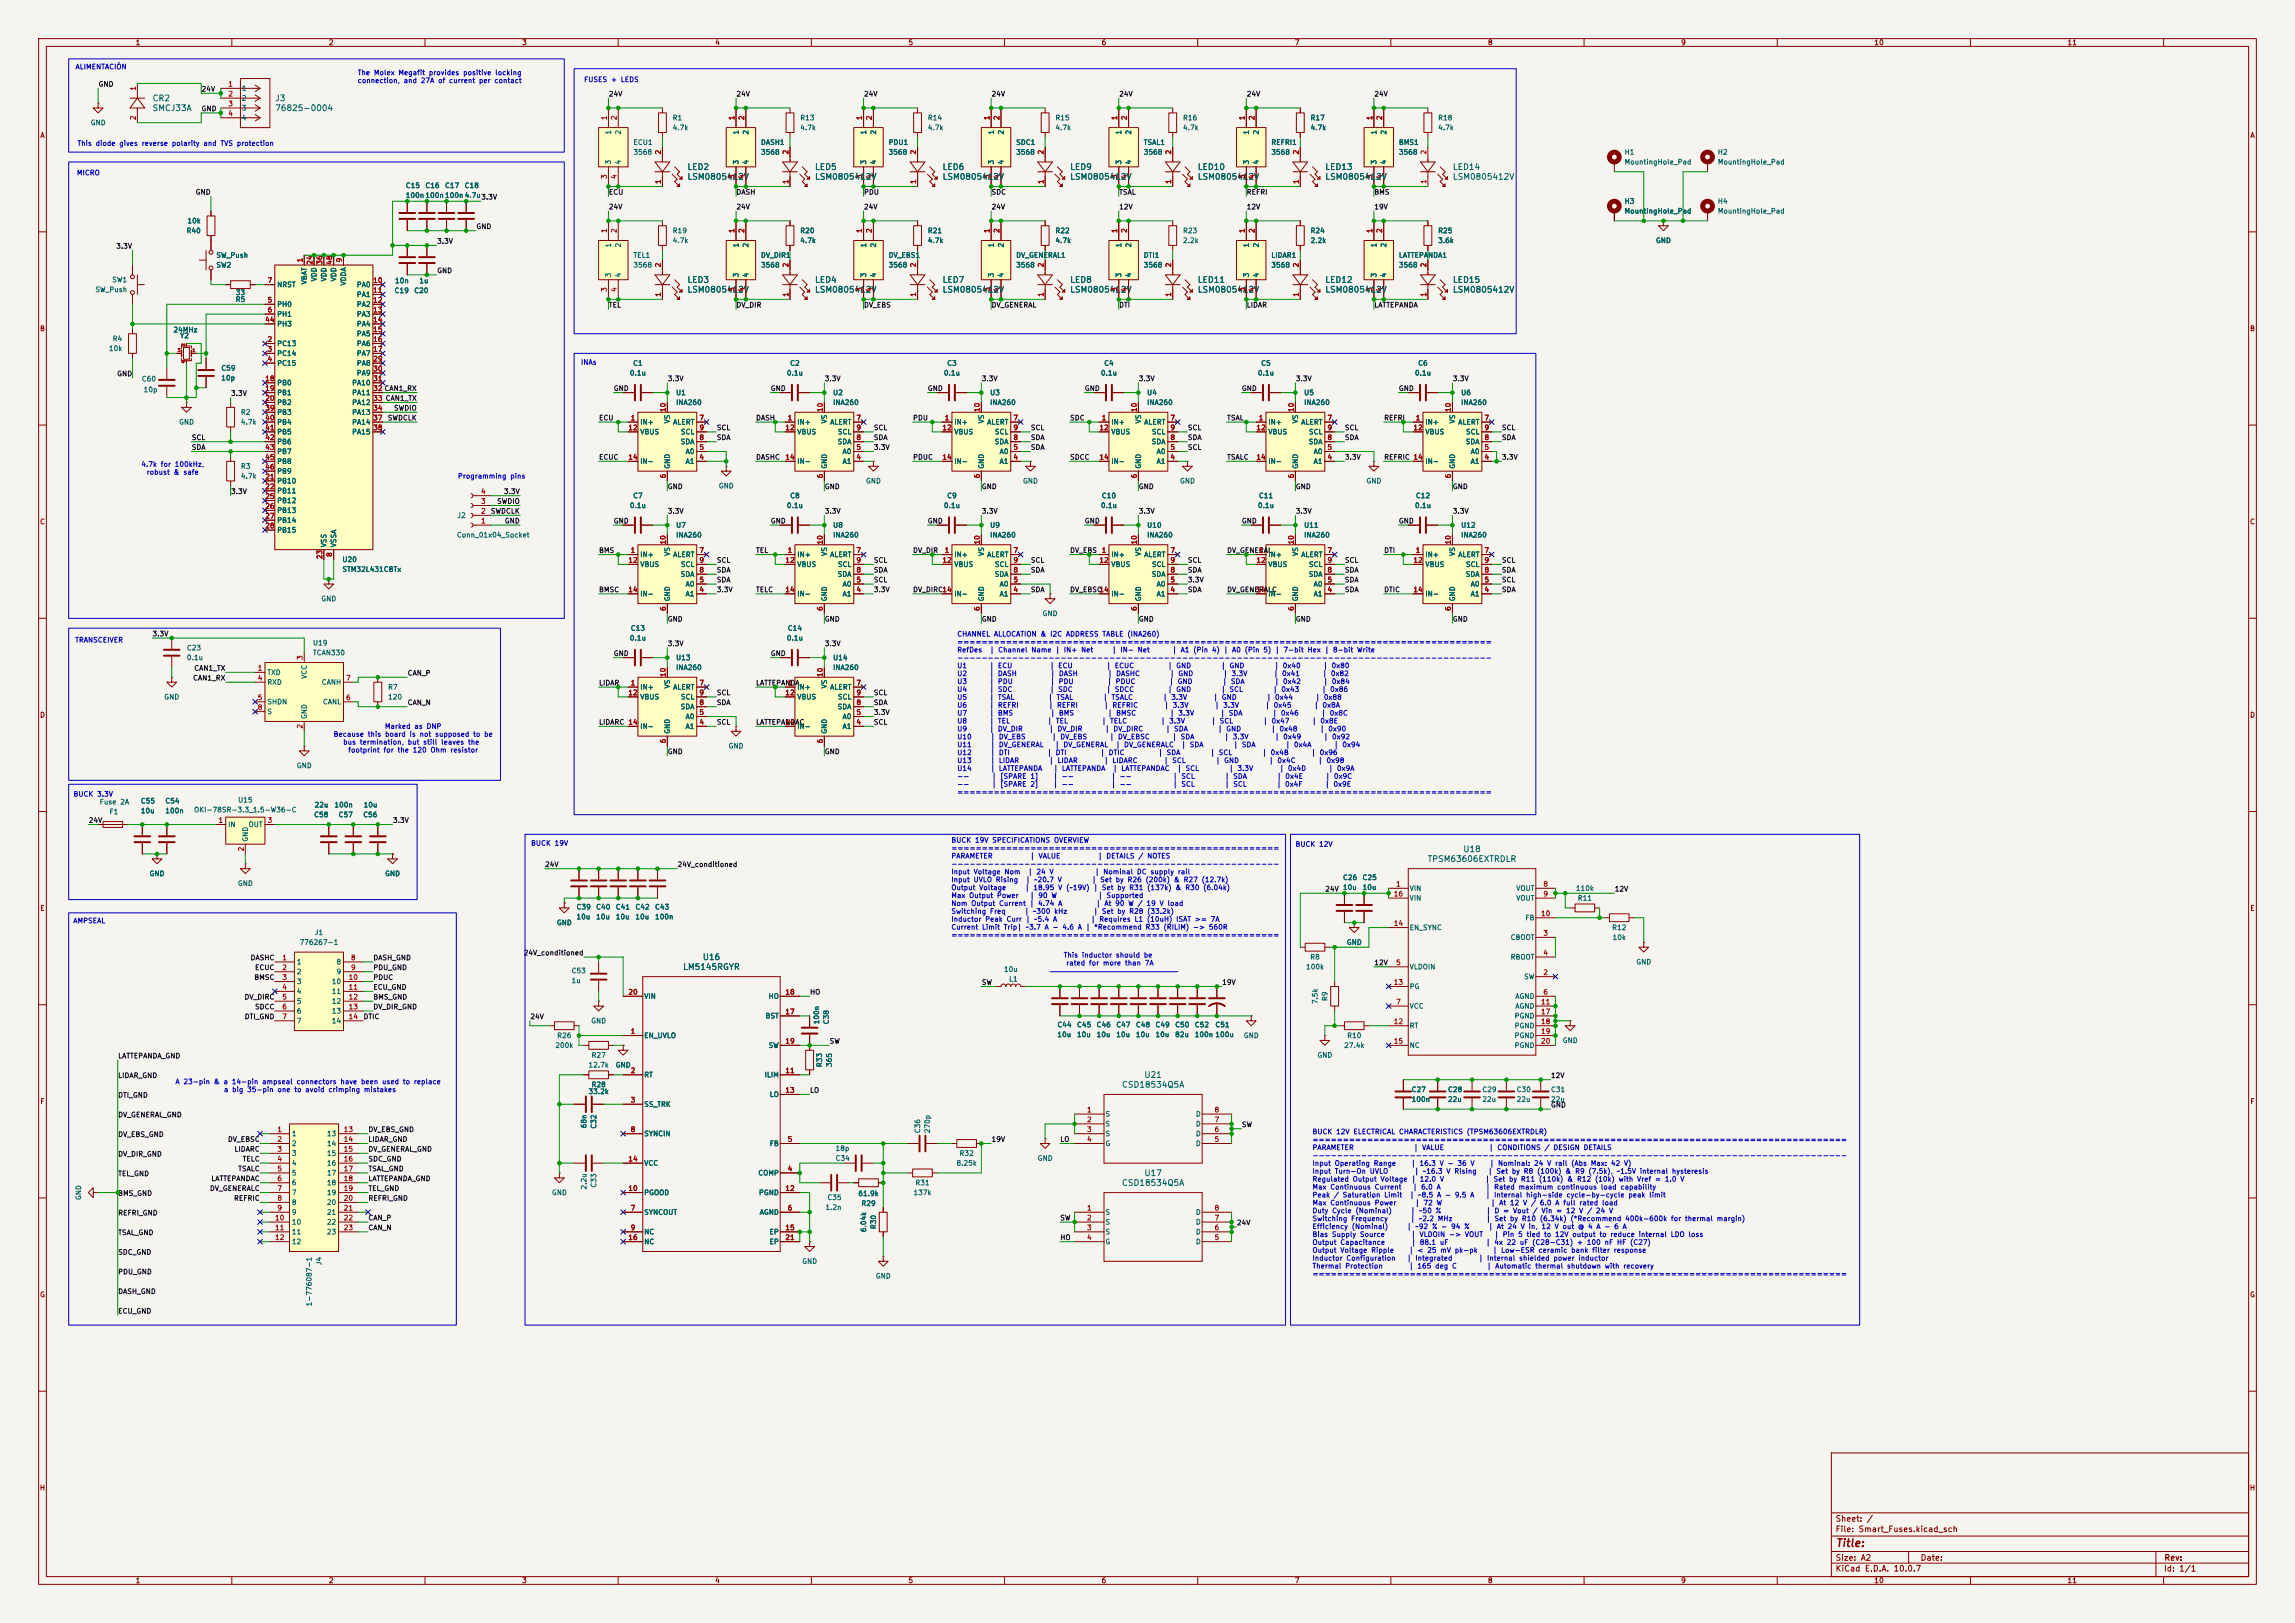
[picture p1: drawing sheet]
<svg xmlns="http://www.w3.org/2000/svg" width="594mm" height="420mm" viewBox="0 0 594 420" stroke-linecap="round" stroke-linejoin="round" font-family="sans-serif">
<defs><g id="words">
<text font-size="2" fill="#840000" x="475" y="400.8">Title:</text>
<g font-size="1.5" fill="#006464">
<text x="39.4" y="26.6">CR2</text>
<text x="39.4" y="29.1">SMCJ33A</text>
<text x="71.1" y="26.6">J3</text>
<text x="71.1" y="29.1">76825-0004</text>
<text x="177.8" y="44.3">LED2</text>
<text x="177.8" y="46.9">LSM0805412V</text>
<text x="210.8" y="44.3">LED5</text>
<text x="210.8" y="46.9">LSM0805412V</text>
<text x="243.8" y="44.3">LED6</text>
<text x="243.8" y="46.9">LSM0805412V</text>
<text x="276.8" y="44.3">LED9</text>
<text x="276.8" y="46.9">LSM0805412V</text>
<text x="309.9" y="44.3">LED10</text>
<text x="309.9" y="46.9">LSM0805412V</text>
<text x="342.9" y="44.3">LED13</text>
<text x="342.9" y="46.9">LSM0805412V</text>
<text x="375.9" y="44.3">LED14</text>
<text x="375.9" y="46.9">LSM0805412V</text>
<text x="177.8" y="73.5">LED3</text>
<text x="177.8" y="76.1">LSM0805412V</text>
<text x="210.8" y="73.5">LED4</text>
<text x="210.8" y="76.1">LSM0805412V</text>
<text x="243.8" y="73.5">LED7</text>
<text x="243.8" y="76.1">LSM0805412V</text>
<text x="276.8" y="73.5">LED8</text>
<text x="276.8" y="76.1">LSM0805412V</text>
<text x="309.9" y="73.5">LED11</text>
<text x="309.9" y="76.1">LSM0805412V</text>
<text x="342.9" y="73.5">LED12</text>
<text x="342.9" y="76.1">LSM0805412V</text>
<text x="375.9" y="73.5">LED15</text>
<text x="375.9" y="76.1">LSM0805412V</text>
<text x="378.6" y="220.9">U18</text>
<text x="369.4" y="223.4">TPSM63606EXTRDLR</text>
<text x="176.7" y="251.3">LM5145RGYR</text>
<text x="181.7" y="248.8">U16</text>
<text x="290.2" y="281.8">CSD18534Q5A</text>
<text x="296" y="279.3">U21</text>
<text x="296" y="304.7">U17</text>
<text x="290.2" y="307.2">CSD18534Q5A</text>
</g>
<g font-size="1.5" fill="#840000">
<text x="475" y="394.1">Sheet: /</text>
<text x="475" y="396.8">File: Smart_Fuses.kicad_sch</text>
<text x="475" y="407">KiCad E.D.A. 10.0.7</text>
<text x="475" y="404.2">Size: A2</text>
<text x="497" y="404.2">Date:</text>
<text x="560" y="407">Id: 1/1</text>
<text x="560.1" y="404.2">Rev:</text>
</g>
<g font-size="1.3" fill="#840000">
<text x="35" y="12">1</text>
<text x="85" y="12">2</text>
<text x="135" y="12">3</text>
<text x="185" y="12">4</text>
<text x="235" y="12">5</text>
<text x="285" y="12">6</text>
<text x="335" y="12">7</text>
<text x="385" y="12">8</text>
<text x="435" y="12">9</text>
<text x="485" y="12">10</text>
<text x="535" y="12">11</text>
<text x="10.3" y="36">A</text>
<text x="582.3" y="36">A</text>
<text x="10.2" y="86">B</text>
<text x="582.2" y="86">B</text>
<text x="10.2" y="136">C</text>
<text x="582.2" y="136">C</text>
<text x="10.2" y="186">D</text>
<text x="582.2" y="186">D</text>
<text x="10.3" y="236">E</text>
<text x="582.3" y="236">E</text>
<text x="10.3" y="286">F</text>
<text x="582.3" y="286">F</text>
<text x="10.2" y="336">G</text>
<text x="582.2" y="336">G</text>
<text x="10.2" y="386">H</text>
<text x="582.2" y="386">H</text>
<text x="35" y="410">1</text>
<text x="85" y="410">2</text>
<text x="135" y="410">3</text>
<text x="185" y="410">4</text>
<text x="235" y="410">5</text>
<text x="285" y="410">6</text>
<text x="335" y="410">7</text>
<text x="385" y="410">8</text>
<text x="435" y="410">9</text>
<text x="485" y="410">10</text>
<text x="535" y="410">11</text>
</g>
<g font-size="1.3" fill="#0000c2">
<text x="19.4" y="18.2">ALIMENTACIÓN</text>
<text x="92.4" y="21.8">connection, and 27A of current per contact</text>
<text x="92.5" y="19.8">The Molex Megafit provides positive locking</text>
<text x="151" y="21.5">FUSES + LEDS</text>
<text x="19.9" y="38.1">This diode gives reverse polarity and TVS protection</text>
<text x="19.8" y="45.7">MICRO</text>
<text x="150.2" y="94.7">INAs</text>
<text x="36.4" y="121.1">4.7k for 100kHz,</text>
<text x="37.8" y="123.1">robust &amp; safe</text>
<text x="118.4" y="124.2">Programming pins</text>
<text x="19.3" y="166.6">TRANSCEIVER</text>
<text x="247.6" y="165">CHANNEL ALLOCATION &amp; I2C ADDRESS TABLE (INA260)</text>
<text x="247.6" y="167.1">========================================================================================</text>
<text x="247.6" y="169.1">RefDes</text>
<text x="247.6" y="171.2">----------------------------------------------------------------------------------------</text>
<text x="247.6" y="173.2">U1</text>
<text x="256" y="173.2">| ECU</text>
<text x="256" y="169.1">| Channel Name | IN+ Net</text>
<text x="271.6" y="173.2">| ECU</text>
<text x="286.2" y="173.2">| ECUC</text>
<text x="287.7" y="169.1">| IN- Net</text>
<text x="302.1" y="173.2">| GND</text>
<text x="303.3" y="169.1">| A1 (Pin 4) | A0 (Pin 5) | 7-bit Hex | 8-bit Write</text>
<text x="315.9" y="173.2">| GND</text>
<text x="329.7" y="173.2">| 0x40</text>
<text x="342.3" y="173.2">| 0x80</text>
<text x="247.6" y="175.3">U2</text>
<text x="247.6" y="177.3">U3</text>
<text x="247.6" y="179.3">U4</text>
<text x="256" y="175.3">| DASH</text>
<text x="256" y="177.3">| PDU</text>
<text x="256" y="179.3">| SDC</text>
<text x="271.6" y="179.3">| SDC</text>
<text x="271.7" y="177.3">| PDU</text>
<text x="271.8" y="175.3">| DASH</text>
<text x="286.2" y="179.3">| SDCC</text>
<text x="286.4" y="177.3">| PDUC</text>
<text x="286.6" y="175.3">| DASHC</text>
<text x="302.1" y="179.3">| GND</text>
<text x="302.5" y="177.3">| GND</text>
<text x="302.7" y="175.3">| GND</text>
<text x="315.9" y="179.3">| SCL</text>
<text x="316.3" y="177.3">| SDA</text>
<text x="316.4" y="175.3">| 3.3V</text>
<text x="329.3" y="179.3">| 0x43</text>
<text x="329.5" y="175.3">| 0x41</text>
<text x="329.7" y="177.3">| 0x42</text>
<text x="342" y="179.3">| 0x86</text>
<text x="342.1" y="175.3">| 0x82</text>
<text x="342.4" y="177.3">| 0x84</text>
<text x="247.6" y="181.4">U5</text>
<text x="247.6" y="183.4">U6</text>
<text x="247.6" y="185.5">U7</text>
<text x="256" y="181.4">| TSAL</text>
<text x="256" y="183.4">| REFRI</text>
<text x="256" y="185.5">| BMS</text>
<text x="271.1" y="181.4">| TSAL</text>
<text x="271.3" y="183.4">| REFRI</text>
<text x="271.8" y="185.5">| BMS</text>
<text x="285.4" y="181.4">| TSALC</text>
<text x="285.6" y="183.4">| REFRIC</text>
<text x="286.6" y="185.5">| BMSC</text>
<text x="300.8" y="181.4">| 3.3V</text>
<text x="301.2" y="183.4">| 3.3V</text>
<text x="302.7" y="185.5">| 3.3V</text>
<text x="313.9" y="181.4">| GND</text>
<text x="314.3" y="183.4">| 3.3V</text>
<text x="315.7" y="185.5">| SDA</text>
<text x="327.3" y="183.4">| 0x45</text>
<text x="327.7" y="181.4">| 0x44</text>
<text x="329.2" y="185.5">| 0x46</text>
<text x="340" y="183.4">| 0x8A</text>
<text x="340.3" y="181.4">| 0x88</text>
<text x="341.8" y="185.5">| 0x8C</text>
<text x="86.2" y="191">Because this board is not supposed to be</text>
<text x="99.5" y="188.9">Marked as DNP</text>
<text x="247.6" y="187.5">U8</text>
<text x="247.6" y="189.6">U9</text>
<text x="247.6" y="191.6">U10</text>
<text x="256" y="187.5">| TEL</text>
<text x="256" y="189.6">| DV_DIR</text>
<text x="256.2" y="191.6">| DV_EBS</text>
<text x="271" y="187.5">| TEL</text>
<text x="271.4" y="189.6">| DV_DIR</text>
<text x="272.1" y="191.6">| DV_EBS</text>
<text x="285" y="187.5">| TELC</text>
<text x="285.8" y="189.6">| DV_DIRC</text>
<text x="287.1" y="191.6">| DV_EBSC</text>
<text x="300.3" y="187.5">| 3.3V</text>
<text x="301.6" y="189.6">| SDA</text>
<text x="303.3" y="191.6">| SDA</text>
<text x="313.4" y="187.5">| SCL</text>
<text x="315.1" y="189.6">| GND</text>
<text x="316.7" y="191.6">| 3.3V</text>
<text x="326.8" y="187.5">| 0x47</text>
<text x="328.8" y="189.6">| 0x48</text>
<text x="329.8" y="191.6">| 0x49</text>
<text x="339.4" y="187.5">| 0x8E</text>
<text x="341.5" y="189.6">| 0x90</text>
<text x="342.4" y="191.6">| 0x92</text>
<text x="88.7" y="193">bus termination, but still leaves the</text>
<text x="90" y="195">footprint for the 120 Ohm resistor</text>
<text x="247.6" y="193.7">U11</text>
<text x="247.6" y="195.7">U12</text>
<text x="247.6" y="197.7">U13</text>
<text x="256.2" y="193.7">| DV_GENERAL</text>
<text x="256.2" y="195.7">| DTI</text>
<text x="256.2" y="197.7">| LIDAR</text>
<text x="270.9" y="195.7">| DTI</text>
<text x="271.4" y="197.7">| LIDAR</text>
<text x="272.9" y="193.7">| DV_GENERAL</text>
<text x="284.6" y="195.7">| DTIC</text>
<text x="285.6" y="197.7">| LIDARC</text>
<text x="288.6" y="193.7">| DV_GENERALC</text>
<text x="299.6" y="195.7">| SDA</text>
<text x="301.1" y="197.7">| SCL</text>
<text x="305.6" y="193.7">| SDA</text>
<text x="313.1" y="195.7">| SCL</text>
<text x="314.5" y="197.7">| GND</text>
<text x="319.1" y="193.7">| SDA</text>
<text x="326.5" y="195.7">| 0x4B</text>
<text x="328.3" y="197.7">| 0x4C</text>
<text x="332.6" y="193.7">| 0x4A</text>
<text x="339.2" y="195.7">| 0x96</text>
<text x="341" y="197.7">| 0x98</text>
<text x="345.1" y="193.7">| 0x94</text>
<text x="247.6" y="199.8">U14</text>
<text x="247.6" y="201.8">--</text>
<text x="247.6" y="203.9">--</text>
<text x="256.2" y="199.8">| LATTEPANDA</text>
<text x="256.6" y="201.8">| [SPARE 1]</text>
<text x="256.6" y="203.9">| [SPARE 2]</text>
<text x="272.5" y="201.8">| --</text>
<text x="272.5" y="203.9">| --</text>
<text x="272.5" y="199.8">| LATTEPANDA</text>
<text x="287.5" y="201.8">| --</text>
<text x="287.5" y="203.9">| --</text>
<text x="287.9" y="199.8">| LATTEPANDAC</text>
<text x="303.4" y="201.8">| SCL</text>
<text x="303.4" y="203.9">| SCL</text>
<text x="304.5" y="199.8">| SCL</text>
<text x="316.9" y="201.8">| SDA</text>
<text x="316.9" y="203.9">| SCL</text>
<text x="318" y="199.8">| 3.3V</text>
<text x="330.3" y="203.9">| 0x4F</text>
<text x="330.4" y="201.8">| 0x4E</text>
<text x="331" y="199.8">| 0x4D</text>
<text x="342.8" y="203.9">| 0x9E</text>
<text x="342.9" y="201.8">| 0x9C</text>
<text x="343.7" y="199.8">| 0x9A</text>
<text x="18.9" y="206.5">BUCK 3.3V</text>
<text x="247.6" y="205.9">========================================================================================</text>
<text x="137.3" y="219.2">BUCK 19V</text>
<text x="246.1" y="218.4">BUCK 19V SPECIFICATIONS OVERVIEW</text>
<text x="246.1" y="220.4">======================================================</text>
<text x="335.2" y="219.4">BUCK 12V</text>
<text x="246.1" y="222.5">PARAMETER</text>
<text x="246.1" y="224.5">------------------------------------------------------</text>
<text x="246.1" y="226.6">Input Voltage Nom</text>
<text x="265.9" y="226.6">| 24 V</text>
<text x="266.5" y="222.5">| VALUE</text>
<text x="283.2" y="226.6">| Nominal DC supply rail</text>
<text x="284" y="222.5">| DETAILS / NOTES</text>
<text x="246.1" y="228.6">Input UVLO Rising</text>
<text x="246.1" y="230.6">Output Voltage</text>
<text x="246.1" y="232.7">Max Output Power</text>
<text x="265.1" y="230.6">| 18.95 V (~19V) | Set by R31 (137k) &amp; R30 (6.04k)</text>
<text x="265.3" y="228.6">| ~20.7 V</text>
<text x="266.4" y="232.7">| 90 W</text>
<text x="282.4" y="228.6">| Set by R26 (200k) &amp; R27 (12.7k)</text>
<text x="284.1" y="232.7">| Supported</text>
<text x="18.8" y="239.2">AMPSEAL</text>
<text x="246.1" y="234.7">Nom Output Current | 4.74 A</text>
<text x="246.1" y="236.8">Switching Freq</text>
<text x="246.1" y="238.8">Inductor Peak Curr | ~5.4 A</text>
<text x="265" y="236.8">| ~300 kHz</text>
<text x="282.2" y="238.8">| Requires L1 (10uH) ISAT &gt;= 7A</text>
<text x="282.9" y="236.8">| Set by R28 (33.2k)</text>
<text x="283.5" y="234.7">| At 90 W / 19 V load</text>
<text x="246.1" y="240.9">Current Limit Trip| ~3.7 A - 4.6 A | *Recommend R33 (RILIM) -&gt; 560R</text>
<text x="246.1" y="242.9">======================================================</text>
<text x="275.2" y="248.1">This inductor should be</text>
<text x="275.8" y="250.1">rated for more than 7A</text>
<text x="45.3" y="280.9">A 23-pin &amp; a 14-pin ampseal connectors have been used to replace</text>
<text x="57.8" y="282.9">a big 35-pin one to avoid crimping mistakes</text>
<text x="339.6" y="293.8">BUCK 12V ELECTRICAL CHARACTERISTICS (TPSM63606EXTRDLR)</text>
<text x="339.6" y="295.9">========================================================================================</text>
<text x="339.6" y="297.9">PARAMETER</text>
<text x="339.6" y="299.9">----------------------------------------------------------------------------------------</text>
<text x="365.8" y="297.9">| VALUE</text>
<text x="385.2" y="297.9">| CONDITIONS / DESIGN DETAILS</text>
<text x="339.6" y="302">Input Operating Range</text>
<text x="339.6" y="304">Input Turn-On UVLO</text>
<text x="365.1" y="302">| 16.3 V - 36 V</text>
<text x="365.9" y="304">| ~16.3 V Rising</text>
<text x="385" y="304">| Set by R8 (100k) &amp; R9 (7.5k), ~1.5V internal hysteresis</text>
<text x="385.4" y="302">| Nominal: 24 V rail (Abs Max: 42 V)</text>
<text x="339.6" y="306.1">Regulated Output Voltage | 12.0 V</text>
<text x="339.6" y="308.1">Max Continuous Current</text>
<text x="339.6" y="310.2">Peak / Saturation Limit</text>
<text x="364.7" y="310.2">| ~8.5 A - 9.5 A</text>
<text x="365.5" y="308.1">| 6.0 A</text>
<text x="384.3" y="306.1">| Set by R11 (110k) &amp; R12 (10k) with Vref = 1.0 V</text>
<text x="384.4" y="308.1">| Rated maximum continuous load capability</text>
<text x="384.4" y="310.2">| Internal high-side cycle-by-cycle peak limit</text>
<text x="339.6" y="312.2">Max Continuous Power</text>
<text x="339.6" y="314.3">Duty Cycle (Nominal)</text>
<text x="339.6" y="316.3">Switching Frequency</text>
<text x="364.9" y="316.3">| ~2.2 MHz</text>
<text x="365" y="314.3">| ~50 %</text>
<text x="366.1" y="312.2">| 72 W</text>
<text x="384.5" y="314.3">| D = Vout / Vin = 12 V / 24 V</text>
<text x="384.5" y="316.3">| Set by R10 (6.34k) (*Recommend 400k-600k for thermal margin)</text>
<text x="385.7" y="312.2">| At 12 V / 6.0 A full rated load</text>
<text x="339.6" y="318.3">Efficiency (Nominal)</text>
<text x="339.6" y="320.4">Bias Supply Source</text>
<text x="339.6" y="322.4">Output Capacitance</text>
<text x="364" y="318.3">| ~92 % - 94 %</text>
<text x="365.1" y="320.4">| VLDOIN -&gt; VOUT</text>
<text x="365.2" y="322.4">| 88.1 uF</text>
<text x="384.4" y="322.4">| 4x 22 uF (C28-C31) + 100 nF HF (C27)</text>
<text x="385.1" y="318.3">| At 24 V in, 12 V out @ 4 A - 6 A</text>
<text x="386.6" y="320.4">| Pin 5 tied to 12V output to reduce internal LDO loss</text>
<text x="339.6" y="324.5">Output Voltage Ripple</text>
<text x="339.6" y="326.5">Inductor Configuration</text>
<text x="339.6" y="328.6">Thermal Protection</text>
<text x="364" y="326.5">| Integrated</text>
<text x="364.5" y="324.5">| &lt; 25 mV pk-pk</text>
<text x="364.5" y="328.6">| 165 deg C</text>
<text x="382.6" y="326.5">| Internal shielded power inductor</text>
<text x="384.7" y="328.6">| Automatic thermal shutdown with recovery</text>
<text x="386.2" y="324.5">| Low-ESR ceramic bank filter response</text>
<text x="339.6" y="330.6">========================================================================================</text>
</g>
<g font-size="1.3" fill="#0f0f0f">
<text x="25.4" y="22.7">GND</text>
<text x="52" y="24">24V</text>
<text x="52" y="29.1">GND</text>
<text x="157.5" y="25.3">24V</text>
<text x="190.5" y="25.3">24V</text>
<text x="223.5" y="25.3">24V</text>
<text x="256.5" y="25.3">24V</text>
<text x="289.5" y="25.3">24V</text>
<text x="322.6" y="25.3">24V</text>
<text x="355.6" y="25.3">24V</text>
<text x="50.5" y="50.7">GND</text>
<text x="124.4" y="51.9">3.3V</text>
<text x="157.5" y="50.7">ECU</text>
<text x="190.5" y="50.7">DASH</text>
<text x="223.5" y="50.7">PDU</text>
<text x="256.5" y="50.7">SDC</text>
<text x="289.5" y="50.7">TSAL</text>
<text x="322.6" y="50.7">REFRI</text>
<text x="355.6" y="50.7">BMS</text>
<text x="123.2" y="59.6">GND</text>
<text x="157.5" y="54.5">24V</text>
<text x="190.5" y="54.5">24V</text>
<text x="223.5" y="54.5">24V</text>
<text x="256.5" y="54.5">24V</text>
<text x="289.5" y="54.5">12V</text>
<text x="322.6" y="54.5">12V</text>
<text x="355.6" y="54.5">19V</text>
<text x="30" y="64.6">3.3V</text>
<text x="113" y="63.4">3.3V</text>
<text x="113" y="71">GND</text>
<text x="157.5" y="79.9">TEL</text>
<text x="190.5" y="79.9">DV_DIR</text>
<text x="223.5" y="79.9">DV_EBS</text>
<text x="256.5" y="79.9">DV_GENERAL</text>
<text x="289.5" y="79.9">DTI</text>
<text x="322.6" y="79.9">LIDAR</text>
<text x="355.6" y="79.9">LATTEPANDA</text>
<text x="30.2" y="97.7">GND</text>
<text x="158.7" y="101.5">GND</text>
<text x="172.7" y="98.9">3.3V</text>
<text x="199.4" y="101.5">GND</text>
<text x="213.3" y="98.9">3.3V</text>
<text x="240" y="101.5">GND</text>
<text x="254" y="98.9">3.3V</text>
<text x="280.6" y="101.5">GND</text>
<text x="294.6" y="98.9">3.3V</text>
<text x="321.3" y="101.5">GND</text>
<text x="335.3" y="98.9">3.3V</text>
<text x="361.9" y="101.5">GND</text>
<text x="375.9" y="98.9">3.3V</text>
<text x="59.7" y="102.7">3.3V</text>
<text x="101.9" y="106.6">SWDIO</text>
<text x="100.2" y="109.1">SWDCLK</text>
<text x="154.9" y="109.1">ECU</text>
<text x="185.4" y="111.6">SCL</text>
<text x="195.6" y="109.1">DASH</text>
<text x="226" y="111.6">SCL</text>
<text x="236.2" y="109.1">PDU</text>
<text x="266.7" y="111.6">SCL</text>
<text x="276.8" y="109.1">SDC</text>
<text x="307.3" y="111.6">SCL</text>
<text x="317.5" y="109.1">TSAL</text>
<text x="348" y="111.6">SCL</text>
<text x="358.1" y="109.1">REFRI</text>
<text x="388.6" y="111.6">SCL</text>
<text x="49.5" y="114.2">SCL</text>
<text x="49.5" y="116.7">SDA</text>
<text x="154.9" y="119.3">ECUC</text>
<text x="185.4" y="114.2">SDA</text>
<text x="195.6" y="119.3">DASHC</text>
<text x="226" y="116.7">3.3V</text>
<text x="226" y="114.2">SDA</text>
<text x="236.2" y="119.3">PDUC</text>
<text x="266.7" y="116.7">SDA</text>
<text x="266.7" y="114.2">SDA</text>
<text x="276.8" y="119.3">SDCC</text>
<text x="307.3" y="116.7">SCL</text>
<text x="307.3" y="114.2">SDA</text>
<text x="317.5" y="119.3">TSALC</text>
<text x="348" y="114.2">SDA</text>
<text x="348" y="119.3">3.3V</text>
<text x="358.1" y="119.3">REFRIC 14</text>
<text x="388.6" y="114.2">SDA</text>
<text x="388.6" y="119.3">3.3V</text>
<text x="59.7" y="128.1">3.3V</text>
<text x="128.5" y="130.7">SWDIO</text>
<text x="130.3" y="128.1">3.3V</text>
<text x="172.7" y="126.9">GND</text>
<text x="213.3" y="126.9">GND</text>
<text x="254" y="126.9">GND</text>
<text x="294.6" y="126.9">GND</text>
<text x="335.3" y="126.9">GND</text>
<text x="375.9" y="126.9">GND</text>
<text x="126.9" y="133.2">SWDCLK</text>
<text x="130.5" y="135.8">GND</text>
<text x="158.7" y="135.8">GND</text>
<text x="172.7" y="133.2">3.3V</text>
<text x="199.4" y="135.8">GND</text>
<text x="213.3" y="133.2">3.3V</text>
<text x="240" y="135.8">GND</text>
<text x="254" y="133.2">3.3V</text>
<text x="280.6" y="135.8">GND</text>
<text x="294.6" y="133.2">3.3V</text>
<text x="321.3" y="135.8">GND</text>
<text x="335.3" y="133.2">3.3V</text>
<text x="361.9" y="135.8">GND</text>
<text x="375.9" y="133.2">3.3V</text>
<text x="154.9" y="143.4">BMS</text>
<text x="195.6" y="143.4">TEL</text>
<text x="236.2" y="143.4">DV_DIR</text>
<text x="276.8" y="143.4">DV_EBS</text>
<text x="317.5" y="143.4">DV_GENERAL</text>
<text x="358.1" y="143.4">DTI</text>
<text x="185.4" y="148.5">SDA</text>
<text x="185.4" y="145.9">SCL</text>
<text x="226" y="148.5">SDA</text>
<text x="226" y="145.9">SCL</text>
<text x="266.7" y="148.5">SDA</text>
<text x="266.7" y="145.9">SCL</text>
<text x="307.3" y="148.5">SDA</text>
<text x="307.3" y="145.9">SCL</text>
<text x="348" y="148.5">SDA</text>
<text x="348" y="145.9">SCL</text>
<text x="388.6" y="145.9">SCL</text>
<text x="388.6" y="148.5">SDA</text>
<text x="154.9" y="153.5">BMSC</text>
<text x="185.4" y="153.5">3.3V</text>
<text x="185.4" y="151">SDA</text>
<text x="195.6" y="153.5">TELC</text>
<text x="226" y="153.5">3.3V</text>
<text x="226" y="151">SCL</text>
<text x="236.2" y="153.5">DV_DIRC14</text>
<text x="266.7" y="153.5">SDA</text>
<text x="276.8" y="153.5">DV_EBSC</text>
<text x="307.3" y="153.5">SDA</text>
<text x="307.3" y="151">3.3V</text>
<text x="317.5" y="153.5">DV_GENERALC</text>
<text x="348" y="151">SDA</text>
<text x="348" y="153.5">SDA</text>
<text x="358.1" y="153.5">DTIC</text>
<text x="388.6" y="151">SCL</text>
<text x="388.6" y="153.5">SDA</text>
<text x="172.7" y="161.2">GND</text>
<text x="213.3" y="161.2">GND</text>
<text x="254" y="161.2">GND</text>
<text x="294.6" y="161.2">GND</text>
<text x="335.3" y="161.2">GND</text>
<text x="375.9" y="161.2">GND</text>
<text x="39.3" y="165">3.3V</text>
<text x="172.7" y="167.5">3.3V</text>
<text x="213.3" y="167.5">3.3V</text>
<text x="50.1" y="173.9">CAN1_TX</text>
<text x="158.7" y="170.1">GND</text>
<text x="199.4" y="170.1">GND</text>
<text x="49.8" y="176.4">CAN1_RX</text>
<text x="105.4" y="175.1">CAN_P</text>
<text x="154.9" y="177.7">LIDAR</text>
<text x="195.6" y="177.7">LATTEPANDA</text>
<text x="105.4" y="182.8">CAN_N</text>
<text x="185.4" y="180.2">SCL</text>
<text x="185.4" y="182.8">SDA</text>
<text x="226" y="180.2">SCL</text>
<text x="226" y="185.3">3.3V</text>
<text x="226" y="182.8">SDA</text>
<text x="154.9" y="187.8">LIDARC 14</text>
<text x="185.4" y="187.8">SCL</text>
<text x="195.6" y="187.8">LATTEPANDAC</text>
<text x="226" y="187.8">SCL</text>
<text x="172.7" y="195.5">GND</text>
<text x="213.3" y="195.5">GND</text>
<text x="22.8" y="213.2">24V</text>
<text x="101.6" y="213.2">3.3V</text>
<text x="140.9" y="224.7">24V</text>
<text x="175.2" y="224.7">24V_conditioned</text>
<text x="342.9" y="231">24V</text>
<text x="417.8" y="231">12V</text>
<text x="64.7" y="248.8">DASHC</text>
<text x="65.9" y="251.3">ECUC</text>
<text x="96.5" y="251.3">PDU_GND</text>
<text x="96.5" y="248.8">DASH_GND</text>
<text x="135.4" y="247.5">24V_conditioned</text>
<text x="355.6" y="250.1">12V</text>
<text x="65.7" y="253.9">BMSC</text>
<text x="96.5" y="253.9">PDUC</text>
<text x="96.5" y="256.4">ECU_GND</text>
<text x="209.5" y="257.7">HO</text>
<text x="254" y="255.1">SW</text>
<text x="316.2" y="255.1">19V</text>
<text x="63.2" y="259">DV_DIRC</text>
<text x="65.9" y="261.5">SDCC</text>
<text x="96.5" y="261.5">DV_DIR_GND</text>
<text x="96.5" y="259">BMS_GND</text>
<text x="63.2" y="264">DTI_GND</text>
<text x="94" y="264">DTIC</text>
<text x="137.1" y="264">24V</text>
<text x="30.5" y="274.2">LATTEPANDA_GND</text>
<text x="214.6" y="270.4">SW</text>
<text x="30.5" y="279.3">LIDAR_GND</text>
<text x="401.3" y="279.3">12V</text>
<text x="30.5" y="284.4">DTI_GND</text>
<text x="209.5" y="283.1">LO</text>
<text x="401.3" y="286.9">GND</text>
<text x="30.5" y="289.4">DV_GENERAL_GND</text>
<text x="95.2" y="293.2">DV_EBS_GND</text>
<text x="321.3" y="292">SW</text>
<text x="30.5" y="294.5">DV_EBS_GND</text>
<text x="30.5" y="299.6">DV_DIR_GND</text>
<text x="58.9" y="295.8">DV_EBSC</text>
<text x="60.6" y="298.3">LIDARC</text>
<text x="95.2" y="295.8">LIDAR_GND</text>
<text x="95.2" y="298.3">DV_GENERAL_GND</text>
<text x="256.5" y="295.8">19V</text>
<text x="274.3" y="295.8">LO</text>
<text x="30.5" y="304.7">TEL_GND</text>
<text x="54.6" y="305.9">LATTEPANDAC</text>
<text x="61.5" y="303.4">TSALC</text>
<text x="62.7" y="300.9">TELC</text>
<text x="95.2" y="305.9">LATTEPANDA_GND</text>
<text x="95.2" y="300.9">SDC_GND</text>
<text x="95.2" y="303.4">TSAL_GND</text>
<text x="30.5" y="309.8">BMS_GND</text>
<text x="54.2" y="308.5">DV_GENERALC</text>
<text x="60.4" y="311">REFRIC</text>
<text x="95.2" y="311">REFRI_GND</text>
<text x="95.2" y="308.5">TEL_GND</text>
<text x="30.5" y="314.8">REFRI_GND</text>
<text x="95.2" y="316.1">CAN_P</text>
<text x="274.3" y="316.1">SW</text>
<text x="320" y="317.4">24V</text>
<text x="30.5" y="319.9">TSAL_GND</text>
<text x="95.2" y="318.6">CAN_N</text>
<text x="274.3" y="321.2">HO</text>
<text x="30.5" y="325">SDC_GND</text>
<text x="30.5" y="330.1">PDU_GND</text>
<text x="30.5" y="335.2">DASH_GND</text>
<text x="30.5" y="340.2">ECU_GND</text>
</g>
<g font-size="1.3" fill="#a90000">
<text x="35.4" y="23.6" transform="rotate(-90 35.4 23.6)">1</text>
<text x="59" y="22.7">1</text>
<text x="59" y="25.3">2</text>
<text x="59" y="27.8">3</text>
<text x="35.4" y="31.2" transform="rotate(-90 35.4 31.2)">2</text>
<text x="59" y="30.3">4</text>
<text x="157.3" y="31.2" transform="rotate(-90 157.3 31.2)">1</text>
<text x="159.9" y="31.2" transform="rotate(-90 159.9 31.2)">2</text>
<text x="190.4" y="31.2" transform="rotate(-90 190.4 31.2)">1</text>
<text x="192.9" y="31.2" transform="rotate(-90 192.9 31.2)">2</text>
<text x="223.4" y="31.2" transform="rotate(-90 223.4 31.2)">1</text>
<text x="225.9" y="31.2" transform="rotate(-90 225.9 31.2)">2</text>
<text x="256.4" y="31.2" transform="rotate(-90 256.4 31.2)">1</text>
<text x="258.9" y="31.2" transform="rotate(-90 258.9 31.2)">2</text>
<text x="289.4" y="31.2" transform="rotate(-90 289.4 31.2)">1</text>
<text x="292" y="31.2" transform="rotate(-90 292 31.2)">2</text>
<text x="322.4" y="31.2" transform="rotate(-90 322.4 31.2)">1</text>
<text x="325" y="31.2" transform="rotate(-90 325 31.2)">2</text>
<text x="355.5" y="31.2" transform="rotate(-90 355.5 31.2)">1</text>
<text x="358" y="31.2" transform="rotate(-90 358 31.2)">2</text>
<text x="171.3" y="40.1" transform="rotate(-90 171.3 40.1)">2</text>
<text x="204.3" y="40.1" transform="rotate(-90 204.3 40.1)">2</text>
<text x="237.4" y="40.1" transform="rotate(-90 237.4 40.1)">2</text>
<text x="270.4" y="40.1" transform="rotate(-90 270.4 40.1)">2</text>
<text x="303.4" y="40.1" transform="rotate(-90 303.4 40.1)">2</text>
<text x="336.4" y="40.1" transform="rotate(-90 336.4 40.1)">2</text>
<text x="369.4" y="40.1" transform="rotate(-90 369.4 40.1)">2</text>
<text x="157.3" y="46.5" transform="rotate(-90 157.3 46.5)">3</text>
<text x="159.9" y="46.5" transform="rotate(-90 159.9 46.5)">4</text>
<text x="171.3" y="47.7" transform="rotate(-90 171.3 47.7)">1</text>
<text x="190.4" y="46.5" transform="rotate(-90 190.4 46.5)">3</text>
<text x="192.9" y="46.5" transform="rotate(-90 192.9 46.5)">4</text>
<text x="204.3" y="47.7" transform="rotate(-90 204.3 47.7)">1</text>
<text x="223.4" y="46.5" transform="rotate(-90 223.4 46.5)">3</text>
<text x="225.9" y="46.5" transform="rotate(-90 225.9 46.5)">4</text>
<text x="237.4" y="47.7" transform="rotate(-90 237.4 47.7)">1</text>
<text x="256.4" y="46.5" transform="rotate(-90 256.4 46.5)">3</text>
<text x="258.9" y="46.5" transform="rotate(-90 258.9 46.5)">4</text>
<text x="270.4" y="47.7" transform="rotate(-90 270.4 47.7)">1</text>
<text x="289.4" y="46.5" transform="rotate(-90 289.4 46.5)">3</text>
<text x="292" y="46.5" transform="rotate(-90 292 46.5)">4</text>
<text x="303.4" y="47.7" transform="rotate(-90 303.4 47.7)">1</text>
<text x="322.4" y="46.5" transform="rotate(-90 322.4 46.5)">3</text>
<text x="325" y="46.5" transform="rotate(-90 325 46.5)">4</text>
<text x="336.4" y="47.7" transform="rotate(-90 336.4 47.7)">1</text>
<text x="355.5" y="46.5" transform="rotate(-90 355.5 46.5)">3</text>
<text x="358" y="46.5" transform="rotate(-90 358 46.5)">4</text>
<text x="369.4" y="47.7" transform="rotate(-90 369.4 47.7)">1</text>
<text x="157.3" y="60.4" transform="rotate(-90 157.3 60.4)">1</text>
<text x="159.9" y="60.4" transform="rotate(-90 159.9 60.4)">2</text>
<text x="190.4" y="60.4" transform="rotate(-90 190.4 60.4)">1</text>
<text x="192.9" y="60.4" transform="rotate(-90 192.9 60.4)">2</text>
<text x="223.4" y="60.4" transform="rotate(-90 223.4 60.4)">1</text>
<text x="225.9" y="60.4" transform="rotate(-90 225.9 60.4)">2</text>
<text x="256.4" y="60.4" transform="rotate(-90 256.4 60.4)">1</text>
<text x="258.9" y="60.4" transform="rotate(-90 258.9 60.4)">2</text>
<text x="289.4" y="60.4" transform="rotate(-90 289.4 60.4)">1</text>
<text x="292" y="60.4" transform="rotate(-90 292 60.4)">2</text>
<text x="322.4" y="60.4" transform="rotate(-90 322.4 60.4)">1</text>
<text x="325" y="60.4" transform="rotate(-90 325 60.4)">2</text>
<text x="355.5" y="60.4" transform="rotate(-90 355.5 60.4)">1</text>
<text x="358" y="60.4" transform="rotate(-90 358 60.4)">2</text>
<text x="78.6" y="68" transform="rotate(-90 78.6 68)">1</text>
<text x="81.1" y="68.6" transform="rotate(-90 81.1 68.6)">24</text>
<text x="83.7" y="68.6" transform="rotate(-90 83.7 68.6)">36</text>
<text x="86.2" y="68.6" transform="rotate(-90 86.2 68.6)">48</text>
<text x="88.8" y="68" transform="rotate(-90 88.8 68)">9</text>
<text x="171.3" y="69.3" transform="rotate(-90 171.3 69.3)">2</text>
<text x="204.3" y="69.3" transform="rotate(-90 204.3 69.3)">2</text>
<text x="237.4" y="69.3" transform="rotate(-90 237.4 69.3)">2</text>
<text x="270.4" y="69.3" transform="rotate(-90 270.4 69.3)">2</text>
<text x="303.4" y="69.3" transform="rotate(-90 303.4 69.3)">2</text>
<text x="336.4" y="69.3" transform="rotate(-90 336.4 69.3)">2</text>
<text x="369.4" y="69.3" transform="rotate(-90 369.4 69.3)">2</text>
<text x="69.1" y="73.5">7</text>
<text x="96.5" y="73.5">10</text>
<text x="96.5" y="76.1">11</text>
<text x="157.3" y="75.7" transform="rotate(-90 157.3 75.7)">3</text>
<text x="159.9" y="75.7" transform="rotate(-90 159.9 75.7)">4</text>
<text x="171.3" y="76.9" transform="rotate(-90 171.3 76.9)">1</text>
<text x="190.4" y="75.7" transform="rotate(-90 190.4 75.7)">3</text>
<text x="192.9" y="75.7" transform="rotate(-90 192.9 75.7)">4</text>
<text x="204.3" y="76.9" transform="rotate(-90 204.3 76.9)">1</text>
<text x="223.4" y="75.7" transform="rotate(-90 223.4 75.7)">3</text>
<text x="225.9" y="75.7" transform="rotate(-90 225.9 75.7)">4</text>
<text x="237.4" y="76.9" transform="rotate(-90 237.4 76.9)">1</text>
<text x="256.4" y="75.7" transform="rotate(-90 256.4 75.7)">3</text>
<text x="258.9" y="75.7" transform="rotate(-90 258.9 75.7)">4</text>
<text x="270.4" y="76.9" transform="rotate(-90 270.4 76.9)">1</text>
<text x="289.4" y="75.7" transform="rotate(-90 289.4 75.7)">3</text>
<text x="292" y="75.7" transform="rotate(-90 292 75.7)">4</text>
<text x="303.4" y="76.9" transform="rotate(-90 303.4 76.9)">1</text>
<text x="322.4" y="75.7" transform="rotate(-90 322.4 75.7)">3</text>
<text x="325" y="75.7" transform="rotate(-90 325 75.7)">4</text>
<text x="336.4" y="76.9" transform="rotate(-90 336.4 76.9)">1</text>
<text x="355.5" y="75.7" transform="rotate(-90 355.5 75.7)">3</text>
<text x="358" y="75.7" transform="rotate(-90 358 75.7)">4</text>
<text x="369.4" y="76.9" transform="rotate(-90 369.4 76.9)">1</text>
<text x="68.5" y="83.7">44</text>
<text x="69.1" y="78.6">5</text>
<text x="69.1" y="81.1">6</text>
<text x="96.5" y="78.6">12</text>
<text x="96.5" y="81.1">13</text>
<text x="96.5" y="83.7">14</text>
<text x="69.1" y="88.8">2</text>
<text x="96.5" y="86.2">15</text>
<text x="96.5" y="88.8">16</text>
<text x="69.1" y="91.3">3</text>
<text x="69.1" y="93.8">4</text>
<text x="96.5" y="91.3">17</text>
<text x="96.5" y="93.8">29</text>
<text x="68.5" y="98.9">18</text>
<text x="68.5" y="101.5">19</text>
<text x="96.5" y="96.4">30</text>
<text x="96.5" y="98.9">31</text>
<text x="96.5" y="101.5">32 CAN1_RX</text>
<text x="96.5" y="101.5">32</text>
<text x="68.5" y="104">20</text>
<text x="68.5" y="106.5">39</text>
<text x="96.5" y="104">33 CAN1_TX</text>
<text x="96.5" y="106.5">34</text>
<text x="96.5" y="104">33</text>
<text x="172.6" y="106.7" transform="rotate(-90 172.6 106.7)">10</text>
<text x="213.2" y="106.7" transform="rotate(-90 213.2 106.7)">10</text>
<text x="253.9" y="106.7" transform="rotate(-90 253.9 106.7)">10</text>
<text x="294.5" y="106.7" transform="rotate(-90 294.5 106.7)">10</text>
<text x="335.1" y="106.7" transform="rotate(-90 335.1 106.7)">10</text>
<text x="375.8" y="106.7" transform="rotate(-90 375.8 106.7)">10</text>
<text x="68.5" y="109.1">40</text>
<text x="68.5" y="111.6">41</text>
<text x="96.5" y="109.1">37</text>
<text x="96.5" y="111.6">38</text>
<text x="162.5" y="111.6">12</text>
<text x="163.1" y="109.1">1</text>
<text x="180.9" y="109.1">7</text>
<text x="180.9" y="111.6">9</text>
<text x="203.1" y="111.6">12</text>
<text x="203.7" y="109.1">1</text>
<text x="221.5" y="109.1">7</text>
<text x="221.5" y="111.6">9</text>
<text x="243.8" y="111.6">12</text>
<text x="244.4" y="109.1">1</text>
<text x="262.2" y="109.1">7</text>
<text x="262.2" y="111.6">9</text>
<text x="284.4" y="111.6">12</text>
<text x="285" y="109.1">1</text>
<text x="302.8" y="109.1">7</text>
<text x="302.8" y="111.6">9</text>
<text x="325.1" y="111.6">12</text>
<text x="325.7" y="109.1">1</text>
<text x="343.4" y="109.1">7</text>
<text x="343.4" y="111.6">9</text>
<text x="365.7" y="111.6">12</text>
<text x="366.3" y="109.1">1</text>
<text x="384.1" y="109.1">7</text>
<text x="384.1" y="111.6">9</text>
<text x="68.5" y="114.2">42</text>
<text x="68.5" y="116.7">43</text>
<text x="68.5" y="119.2">45</text>
<text x="162.5" y="119.2">14</text>
<text x="180.9" y="119.2">4</text>
<text x="180.9" y="116.7">5</text>
<text x="180.9" y="114.2">8</text>
<text x="203.1" y="119.2">14</text>
<text x="221.5" y="119.2">4</text>
<text x="221.5" y="116.7">5</text>
<text x="221.5" y="114.2">8</text>
<text x="243.8" y="119.2">14</text>
<text x="262.2" y="119.2">4</text>
<text x="262.2" y="116.7">5</text>
<text x="262.2" y="114.2">8</text>
<text x="284.4" y="119.2">14</text>
<text x="302.8" y="119.2">4</text>
<text x="302.8" y="116.7">5</text>
<text x="302.8" y="114.2">8</text>
<text x="325.1" y="119.2">14</text>
<text x="343.4" y="119.2">4</text>
<text x="343.4" y="116.7">5</text>
<text x="343.4" y="114.2">8</text>
<text x="365.7" y="119.2">14</text>
<text x="384.1" y="119.2">4</text>
<text x="384.1" y="116.7">5</text>
<text x="384.1" y="114.2">8</text>
<text x="68.5" y="124.3">21</text>
<text x="68.5" y="121.8">46</text>
<text x="172.6" y="123.9" transform="rotate(-90 172.6 123.9)">6</text>
<text x="213.2" y="123.9" transform="rotate(-90 213.2 123.9)">6</text>
<text x="253.9" y="123.9" transform="rotate(-90 253.9 123.9)">6</text>
<text x="294.5" y="123.9" transform="rotate(-90 294.5 123.9)">6</text>
<text x="335.1" y="123.9" transform="rotate(-90 335.1 123.9)">6</text>
<text x="375.8" y="123.9" transform="rotate(-90 375.8 123.9)">6</text>
<text x="68.5" y="126.9">22</text>
<text x="68.5" y="129.4">25</text>
<text x="68.5" y="131.9">26</text>
<text x="124.4" y="130.7">3</text>
<text x="124.4" y="128.1">4</text>
<text x="68.5" y="134.5">27</text>
<text x="68.5" y="137">28</text>
<text x="124.4" y="135.8">1</text>
<text x="124.4" y="133.2">2</text>
<text x="163.1" y="143.4">1</text>
<text x="172.6" y="141" transform="rotate(-90 172.6 141)">10</text>
<text x="180.9" y="143.4">7</text>
<text x="203.7" y="143.4">1</text>
<text x="213.2" y="141" transform="rotate(-90 213.2 141)">10</text>
<text x="221.5" y="143.4">7</text>
<text x="244.4" y="143.4">1</text>
<text x="253.9" y="141" transform="rotate(-90 253.9 141)">10</text>
<text x="262.2" y="143.4">7</text>
<text x="285" y="143.4">1</text>
<text x="294.5" y="141" transform="rotate(-90 294.5 141)">10</text>
<text x="302.8" y="143.4">7</text>
<text x="325.7" y="143.4">1</text>
<text x="335.1" y="141" transform="rotate(-90 335.1 141)">10</text>
<text x="343.4" y="143.4">7</text>
<text x="366.3" y="143.4">1</text>
<text x="375.8" y="141" transform="rotate(-90 375.8 141)">10</text>
<text x="384.1" y="143.4">7</text>
<text x="83.7" y="144.8" transform="rotate(-90 83.7 144.8)">23</text>
<text x="86.2" y="144.2" transform="rotate(-90 86.2 144.2)">8</text>
<text x="162.5" y="145.9">12</text>
<text x="180.9" y="148.5">8</text>
<text x="180.9" y="145.9">9</text>
<text x="203.1" y="145.9">12</text>
<text x="221.5" y="148.5">8</text>
<text x="221.5" y="145.9">9</text>
<text x="243.8" y="145.9">12</text>
<text x="262.2" y="148.5">8</text>
<text x="262.2" y="145.9">9</text>
<text x="284.4" y="145.9">12</text>
<text x="302.8" y="148.5">8</text>
<text x="302.8" y="145.9">9</text>
<text x="325.1" y="145.9">12</text>
<text x="343.4" y="148.5">8</text>
<text x="343.4" y="145.9">9</text>
<text x="365.7" y="145.9">12</text>
<text x="384.1" y="148.5">8</text>
<text x="384.1" y="145.9">9</text>
<text x="162.5" y="153.5">14</text>
<text x="180.9" y="153.5">4</text>
<text x="180.9" y="151">5</text>
<text x="203.1" y="153.5">14</text>
<text x="221.5" y="153.5">4</text>
<text x="221.5" y="151">5</text>
<text x="243.8" y="153.5">14</text>
<text x="262.2" y="153.5">4</text>
<text x="262.2" y="151">5</text>
<text x="284.4" y="153.5">14</text>
<text x="302.8" y="153.5">4</text>
<text x="302.8" y="151">5</text>
<text x="325.1" y="153.5">14</text>
<text x="343.4" y="153.5">4</text>
<text x="343.4" y="151">5</text>
<text x="365.7" y="153.5">14</text>
<text x="384.1" y="153.5">4</text>
<text x="384.1" y="151">5</text>
<text x="172.6" y="158.2" transform="rotate(-90 172.6 158.2)">6</text>
<text x="213.2" y="158.2" transform="rotate(-90 213.2 158.2)">6</text>
<text x="253.9" y="158.2" transform="rotate(-90 253.9 158.2)">6</text>
<text x="294.5" y="158.2" transform="rotate(-90 294.5 158.2)">6</text>
<text x="335.1" y="158.2" transform="rotate(-90 335.1 158.2)">6</text>
<text x="375.8" y="158.2" transform="rotate(-90 375.8 158.2)">6</text>
<text x="66.6" y="173.9">1</text>
<text x="78.6" y="170.9" transform="rotate(-90 78.6 170.9)">3</text>
<text x="66.6" y="176.4">4</text>
<text x="89.4" y="176.4">7</text>
<text x="163.1" y="177.7">1</text>
<text x="172.6" y="175.3" transform="rotate(-90 172.6 175.3)">10</text>
<text x="180.9" y="177.7">7</text>
<text x="203.7" y="177.7">1</text>
<text x="213.2" y="175.3" transform="rotate(-90 213.2 175.3)">10</text>
<text x="221.5" y="177.7">7</text>
<text x="66.6" y="181.5">5</text>
<text x="66.6" y="184">8</text>
<text x="89.4" y="181.5">6</text>
<text x="162.5" y="180.2">12</text>
<text x="180.9" y="185.3">5</text>
<text x="180.9" y="182.7">8</text>
<text x="180.9" y="180.2">9</text>
<text x="203.1" y="180.2">12</text>
<text x="221.5" y="185.3">5</text>
<text x="221.5" y="182.7">8</text>
<text x="221.5" y="180.2">9</text>
<text x="78.6" y="188.7" transform="rotate(-90 78.6 188.7)">2</text>
<text x="162.5" y="187.8">14</text>
<text x="180.9" y="187.8">4</text>
<text x="203.1" y="187.8">14</text>
<text x="221.5" y="187.8">4</text>
<text x="172.6" y="192.5" transform="rotate(-90 172.6 192.5)">6</text>
<text x="213.2" y="192.5" transform="rotate(-90 213.2 192.5)">6</text>
<text x="56.4" y="213.2">1</text>
<text x="69.1" y="213.2">3</text>
<text x="63.4" y="220.4" transform="rotate(-90 63.4 220.4)">2</text>
<text x="360.6" y="232.3">16</text>
<text x="361.2" y="229.7">1</text>
<text x="399.3" y="229.7">8</text>
<text x="399.3" y="232.3">9</text>
<text x="360.6" y="239.9">14</text>
<text x="398.7" y="237.4">10</text>
<text x="399.3" y="242.4">3</text>
<text x="72.9" y="248.8">1</text>
<text x="72.9" y="251.3">2</text>
<text x="90.7" y="248.8">8</text>
<text x="90.7" y="251.3">9</text>
<text x="361.2" y="250.1">5</text>
<text x="399.3" y="247.5">4</text>
<text x="72.9" y="253.9">3</text>
<text x="72.9" y="256.4">4</text>
<text x="90.1" y="253.9">10</text>
<text x="90.1" y="256.4">11</text>
<text x="162.5" y="257.7">20</text>
<text x="203.1" y="257.7">18</text>
<text x="360.6" y="255.1">13</text>
<text x="399.3" y="252.6">2</text>
<text x="399.3" y="257.7">6</text>
<text x="72.9" y="258.9">5</text>
<text x="72.9" y="261.5">6</text>
<text x="90.1" y="258.9">12</text>
<text x="90.1" y="261.5">13</text>
<text x="203.1" y="262.8">17</text>
<text x="361.2" y="260.2">7</text>
<text x="398.7" y="260.2">11</text>
<text x="398.7" y="262.8">17</text>
<text x="72.9" y="264">7</text>
<text x="90.1" y="264">14</text>
<text x="163.1" y="267.8">1</text>
<text x="360.6" y="265.3">12</text>
<text x="398.7" y="265.3">18</text>
<text x="398.7" y="267.8">19</text>
<text x="203.1" y="270.4">19</text>
<text x="360.6" y="270.4">15</text>
<text x="398.7" y="270.4">20</text>
<text x="163.1" y="278">2</text>
<text x="203.1" y="278">11</text>
<text x="163.1" y="285.6">3</text>
<text x="203.1" y="283.1">13</text>
<text x="71.7" y="293.2">1</text>
<text x="88.8" y="293.2">13</text>
<text x="163.1" y="293.2">8</text>
<text x="281.2" y="288.2">1</text>
<text x="281.2" y="290.7">2</text>
<text x="281.2" y="293.2">3</text>
<text x="314.2" y="293.2">6</text>
<text x="314.2" y="290.7">7</text>
<text x="314.2" y="288.2">8</text>
<text x="71.7" y="295.8">2</text>
<text x="71.7" y="298.3">3</text>
<text x="88.8" y="295.8">14</text>
<text x="88.8" y="298.3">15</text>
<text x="203.7" y="295.8">5</text>
<text x="281.2" y="295.8">4</text>
<text x="314.2" y="295.8">5</text>
<text x="71.7" y="300.9">4</text>
<text x="71.7" y="303.4">5</text>
<text x="71.7" y="305.9">6</text>
<text x="88.8" y="300.9">16</text>
<text x="88.8" y="303.4">17</text>
<text x="88.8" y="305.9">18</text>
<text x="162.5" y="300.9">14</text>
<text x="203.7" y="303.4">4</text>
<text x="71.7" y="308.5">7</text>
<text x="71.7" y="311">8</text>
<text x="88.8" y="308.5">19</text>
<text x="88.8" y="311">20</text>
<text x="162.5" y="308.5">10</text>
<text x="203.1" y="308.5">12</text>
<text x="71.1" y="316.1">10</text>
<text x="71.7" y="313.6">9</text>
<text x="88.8" y="313.6">21</text>
<text x="88.8" y="316.1">22</text>
<text x="163.1" y="313.6">7</text>
<text x="203.7" y="313.6">6</text>
<text x="281.2" y="313.6">1</text>
<text x="281.2" y="316.1">2</text>
<text x="314.2" y="316.1">7</text>
<text x="314.2" y="313.6">8</text>
<text x="71.1" y="318.6">11</text>
<text x="71.1" y="321.2">12</text>
<text x="88.8" y="318.6">23</text>
<text x="162.5" y="321.2">16</text>
<text x="163.1" y="318.6">9</text>
<text x="203.1" y="318.6">15</text>
<text x="203.1" y="321.2">21</text>
<text x="281.2" y="318.6">3</text>
<text x="281.2" y="321.2">4</text>
<text x="314.2" y="321.2">5</text>
<text x="314.2" y="318.6">6</text>
</g>
<g font-size="1.3" fill="#006464">
<text x="62.5" y="23.8">1</text>
<text x="62.5" y="26.4">2</text>
<text x="62.5" y="28.9">3</text>
<text x="23.3" y="32.7">GND</text>
<text x="62.5" y="31.4">4</text>
<text x="158.4" y="35" transform="rotate(-90 158.4 35)">1</text>
<text x="161" y="35" transform="rotate(-90 161 35)">2</text>
<text x="174" y="31.4">R1</text>
<text x="174" y="34">4.7k</text>
<text x="191.5" y="35" transform="rotate(-90 191.5 35)">1</text>
<text x="194" y="35" transform="rotate(-90 194 35)">2</text>
<text x="207" y="31.4">R13</text>
<text x="207" y="34">4.7k</text>
<text x="224.5" y="35" transform="rotate(-90 224.5 35)">1</text>
<text x="227" y="35" transform="rotate(-90 227 35)">2</text>
<text x="240" y="31.4">R14</text>
<text x="240" y="34">4.7k</text>
<text x="257.5" y="35" transform="rotate(-90 257.5 35)">1</text>
<text x="260" y="35" transform="rotate(-90 260 35)">2</text>
<text x="273" y="31.4">R15</text>
<text x="273" y="34">4.7k</text>
<text x="290.5" y="35" transform="rotate(-90 290.5 35)">1</text>
<text x="293.1" y="35" transform="rotate(-90 293.1 35)">2</text>
<text x="306.1" y="31.4">R16</text>
<text x="306.1" y="34">4.7k</text>
<text x="323.5" y="35" transform="rotate(-90 323.5 35)">1</text>
<text x="326.1" y="35" transform="rotate(-90 326.1 35)">2</text>
<text x="339.1" y="31.4">R17</text>
<text x="339.1" y="34">4.7k</text>
<text x="356.6" y="35" transform="rotate(-90 356.6 35)">1</text>
<text x="359.1" y="35" transform="rotate(-90 359.1 35)">2</text>
<text x="372.1" y="31.4">R18</text>
<text x="372.1" y="34">4.7k</text>
<text x="163.8" y="37.8">ECU1</text>
<text x="163.8" y="40.3">3568</text>
<text x="196.8" y="37.8">DASH1</text>
<text x="196.8" y="40.3">3568</text>
<text x="229.9" y="37.8">PDU1</text>
<text x="229.9" y="40.3">3568</text>
<text x="262.9" y="37.8">SDC1</text>
<text x="262.9" y="40.3">3568</text>
<text x="295.9" y="37.8">TSAL1</text>
<text x="295.9" y="40.3">3568</text>
<text x="328.9" y="37.8">REFRI1</text>
<text x="328.9" y="40.3">3568</text>
<text x="361.9" y="37.8">BMS1</text>
<text x="361.9" y="40.3">3568</text>
<text x="420.4" y="40.3">H1</text>
<text x="444.5" y="40.3">H2</text>
<text x="158.4" y="42.7" transform="rotate(-90 158.4 42.7)">3</text>
<text x="161" y="42.7" transform="rotate(-90 161 42.7)">4</text>
<text x="191.5" y="42.7" transform="rotate(-90 191.5 42.7)">3</text>
<text x="194" y="42.7" transform="rotate(-90 194 42.7)">4</text>
<text x="224.5" y="42.7" transform="rotate(-90 224.5 42.7)">3</text>
<text x="227" y="42.7" transform="rotate(-90 227 42.7)">4</text>
<text x="257.5" y="42.7" transform="rotate(-90 257.5 42.7)">3</text>
<text x="260" y="42.7" transform="rotate(-90 260 42.7)">4</text>
<text x="290.5" y="42.7" transform="rotate(-90 290.5 42.7)">3</text>
<text x="293.1" y="42.7" transform="rotate(-90 293.1 42.7)">4</text>
<text x="323.5" y="42.7" transform="rotate(-90 323.5 42.7)">3</text>
<text x="326.1" y="42.7" transform="rotate(-90 326.1 42.7)">4</text>
<text x="356.6" y="42.7" transform="rotate(-90 356.6 42.7)">3</text>
<text x="359.1" y="42.7" transform="rotate(-90 359.1 42.7)">4</text>
<text x="420.4" y="42.9">MountingHole_Pad</text>
<text x="444.5" y="42.9">MountingHole_Pad</text>
<text x="104.9" y="49">C15</text>
<text x="104.9" y="51.5">100n100n100n4.7u</text>
<text x="110" y="49">C16</text>
<text x="115" y="49">C17</text>
<text x="120.1" y="49">C18</text>
<text x="420.4" y="53">H3</text>
<text x="444.5" y="53">H4</text>
<text x="48.4" y="58.1">10k</text>
<text x="420.4" y="55.6">MountingHole_Pad</text>
<text x="444.5" y="55.6">MountingHole_Pad</text>
<text x="48.1" y="60.7">R40</text>
<text x="158.4" y="64.2" transform="rotate(-90 158.4 64.2)">1</text>
<text x="161" y="64.2" transform="rotate(-90 161 64.2)">2</text>
<text x="174" y="60.7">R19</text>
<text x="174" y="63.2">4.7k</text>
<text x="191.5" y="64.2" transform="rotate(-90 191.5 64.2)">1</text>
<text x="194" y="64.2" transform="rotate(-90 194 64.2)">2</text>
<text x="207" y="60.7">R20</text>
<text x="207" y="63.2">4.7k</text>
<text x="224.5" y="64.2" transform="rotate(-90 224.5 64.2)">1</text>
<text x="227" y="64.2" transform="rotate(-90 227 64.2)">2</text>
<text x="240" y="60.7">R21</text>
<text x="240" y="63.2">4.7k</text>
<text x="257.5" y="64.2" transform="rotate(-90 257.5 64.2)">1</text>
<text x="260" y="64.2" transform="rotate(-90 260 64.2)">2</text>
<text x="273" y="60.7">R22</text>
<text x="273" y="63.2">4.7k</text>
<text x="290.5" y="64.2" transform="rotate(-90 290.5 64.2)">1</text>
<text x="293.1" y="64.2" transform="rotate(-90 293.1 64.2)">2</text>
<text x="306.1" y="60.7">R23</text>
<text x="306.1" y="63.2">2.2k</text>
<text x="323.5" y="64.2" transform="rotate(-90 323.5 64.2)">1</text>
<text x="326.1" y="64.2" transform="rotate(-90 326.1 64.2)">2</text>
<text x="339.1" y="60.7">R24</text>
<text x="339.1" y="63.2">2.2k</text>
<text x="356.6" y="64.2" transform="rotate(-90 356.6 64.2)">1</text>
<text x="359.1" y="64.2" transform="rotate(-90 359.1 64.2)">2</text>
<text x="372.1" y="60.7">R25</text>
<text x="372.1" y="63.2">3.6k</text>
<text x="428.5" y="63.2">GND</text>
<text x="55.9" y="69.5">SW2</text>
<text x="55.9" y="67">SW_Push</text>
<text x="158.4" y="71.9" transform="rotate(-90 158.4 71.9)">3</text>
<text x="161" y="71.9" transform="rotate(-90 161 71.9)">4</text>
<text x="163.8" y="67">TEL1</text>
<text x="163.8" y="69.5">3568</text>
<text x="191.5" y="71.9" transform="rotate(-90 191.5 71.9)">3</text>
<text x="194" y="71.9" transform="rotate(-90 194 71.9)">4</text>
<text x="196.8" y="67">DV_DIR1</text>
<text x="196.8" y="69.5">3568</text>
<text x="224.5" y="71.9" transform="rotate(-90 224.5 71.9)">3</text>
<text x="227" y="71.9" transform="rotate(-90 227 71.9)">4</text>
<text x="229.9" y="67">DV_EBS1</text>
<text x="229.9" y="69.5">3568</text>
<text x="257.5" y="71.9" transform="rotate(-90 257.5 71.9)">3</text>
<text x="260" y="71.9" transform="rotate(-90 260 71.9)">4</text>
<text x="262.9" y="67">DV_GENERAL1</text>
<text x="262.9" y="69.5">3568</text>
<text x="290.5" y="71.9" transform="rotate(-90 290.5 71.9)">3</text>
<text x="293.1" y="71.9" transform="rotate(-90 293.1 71.9)">4</text>
<text x="295.9" y="67">DTI1</text>
<text x="295.9" y="69.5">3568</text>
<text x="323.5" y="71.9" transform="rotate(-90 323.5 71.9)">3</text>
<text x="326.1" y="71.9" transform="rotate(-90 326.1 71.9)">4</text>
<text x="328.9" y="67">LIDAR1</text>
<text x="328.9" y="69.5">3568</text>
<text x="356.6" y="71.9" transform="rotate(-90 356.6 71.9)">3</text>
<text x="359.1" y="71.9" transform="rotate(-90 359.1 71.9)">4</text>
<text x="361.9" y="67">LATTEPANDA1</text>
<text x="361.9" y="69.5">3568</text>
<text x="24.6" y="75.9">SW_Push</text>
<text x="28.9" y="73.4">SW1</text>
<text x="60.9" y="76.7">33</text>
<text x="71.6" y="74.6">NRST</text>
<text x="79.7" y="73.7" transform="rotate(-90 79.7 73.7)">VBAT</text>
<text x="82.2" y="72.9" transform="rotate(-90 82.2 72.9)">VDD</text>
<text x="84.8" y="72.9" transform="rotate(-90 84.8 72.9)">VDD</text>
<text x="87.3" y="72.9" transform="rotate(-90 87.3 72.9)">VDD</text>
<text x="89.9" y="74" transform="rotate(-90 89.9 74)">VDDA</text>
<text x="92.2" y="74.6">PA0</text>
<text x="92.2" y="77.2">PA1</text>
<text x="102" y="76.1">C19</text>
<text x="102.1" y="73.6">10n</text>
<text x="107.1" y="76.1">C20</text>
<text x="108.4" y="73.6">1u</text>
<text x="60.9" y="78.4">R5</text>
<text x="71.6" y="79.7">PH0</text>
<text x="71.6" y="82.2">PH1</text>
<text x="92.2" y="79.7">PA2</text>
<text x="92.2" y="82.2">PA3</text>
<text x="29" y="88.6">R4</text>
<text x="44.8" y="86.3">24MHz</text>
<text x="46.5" y="87.8">Y2</text>
<text x="71.6" y="89.9">PC13</text>
<text x="71.6" y="84.8">PH3</text>
<text x="92.2" y="84.8">PA4</text>
<text x="92.2" y="87.3">PA5</text>
<text x="92.2" y="89.9">PA6</text>
<text x="28.1" y="91.1">10k</text>
<text x="71.6" y="92.4">PC14</text>
<text x="71.6" y="94.9">PC15</text>
<text x="92.2" y="92.4">PA7</text>
<text x="92.2" y="94.9">PA8</text>
<text x="163.7" y="94.9">C1</text>
<text x="204.4" y="94.9">C2</text>
<text x="245" y="94.9">C3</text>
<text x="285.7" y="94.9">C4</text>
<text x="326.3" y="94.9">C5</text>
<text x="366.9" y="94.9">C6</text>
<text x="36.6" y="99">C60</text>
<text x="37.1" y="101.8">10p</text>
<text x="57.1" y="96.2">C59</text>
<text x="57.1" y="98.8">10p</text>
<text x="71.6" y="100">PB0</text>
<text x="91" y="100">PA10</text>
<text x="92.2" y="97.5">PA9</text>
<text x="162.9" y="97.5">0.1u</text>
<text x="203.5" y="97.5">0.1u</text>
<text x="244.2" y="97.5">0.1u</text>
<text x="284.8" y="97.5">0.1u</text>
<text x="325.4" y="97.5">0.1u</text>
<text x="366.1" y="97.5">0.1u</text>
<text x="62.2" y="107.6">R2</text>
<text x="71.6" y="102.6">PB1</text>
<text x="71.6" y="105.1">PB2</text>
<text x="71.6" y="107.6">PB3</text>
<text x="91" y="102.6">PA11</text>
<text x="91" y="105.1">PA12</text>
<text x="91" y="107.6">PA13</text>
<text x="174.8" y="102.6">U1</text>
<text x="174.8" y="105.1">INA260</text>
<text x="215.5" y="102.6">U2</text>
<text x="215.5" y="105.1">INA260</text>
<text x="256.1" y="102.6">U3</text>
<text x="256.1" y="105.1">INA260</text>
<text x="296.8" y="102.6">U4</text>
<text x="296.8" y="105.1">INA260</text>
<text x="337.4" y="102.6">U5</text>
<text x="337.4" y="105.1">INA260</text>
<text x="378" y="102.6">U6</text>
<text x="378" y="105.1">INA260</text>
<text x="46.2" y="110.2">GND</text>
<text x="62.2" y="110.2">4.7k</text>
<text x="71.6" y="110.2">PB4</text>
<text x="71.6" y="112.7">PB5</text>
<text x="91" y="110.2">PA14</text>
<text x="91" y="112.7">PA15</text>
<text x="165.6" y="110.2">IN+</text>
<text x="165.6" y="112.7">VBUS</text>
<text x="173.7" y="109.7" transform="rotate(-90 173.7 109.7)">VS</text>
<text x="174.1" y="110.2">ALERT</text>
<text x="176.1" y="112.7">SCL</text>
<text x="206.2" y="110.2">IN+</text>
<text x="206.2" y="112.7">VBUS</text>
<text x="214.3" y="109.7" transform="rotate(-90 214.3 109.7)">VS</text>
<text x="214.7" y="110.2">ALERT</text>
<text x="216.7" y="112.7">SCL</text>
<text x="246.9" y="110.2">IN+</text>
<text x="246.9" y="112.7">VBUS</text>
<text x="255" y="109.7" transform="rotate(-90 255 109.7)">VS</text>
<text x="255.4" y="110.2">ALERT</text>
<text x="257.4" y="112.7">SCL</text>
<text x="287.5" y="110.2">IN+</text>
<text x="287.5" y="112.7">VBUS</text>
<text x="295.6" y="109.7" transform="rotate(-90 295.6 109.7)">VS</text>
<text x="296" y="110.2">ALERT</text>
<text x="298" y="112.7">SCL</text>
<text x="328.1" y="110.2">IN+</text>
<text x="328.1" y="112.7">VBUS</text>
<text x="336.2" y="109.7" transform="rotate(-90 336.2 109.7)">VS</text>
<text x="336.7" y="110.2">ALERT</text>
<text x="338.7" y="112.7">SCL</text>
<text x="368.8" y="110.2">IN+</text>
<text x="368.8" y="112.7">VBUS</text>
<text x="376.9" y="109.7" transform="rotate(-90 376.9 109.7)">VS</text>
<text x="377.3" y="110.2">ALERT</text>
<text x="379.3" y="112.7">SCL</text>
<text x="71.6" y="115.3">PB6</text>
<text x="71.6" y="117.8">PB7</text>
<text x="176" y="115.3">SDA</text>
<text x="177.3" y="117.8">A0</text>
<text x="216.7" y="115.3">SDA</text>
<text x="217.9" y="117.8">A0</text>
<text x="257.3" y="115.3">SDA</text>
<text x="258.6" y="117.8">A0</text>
<text x="298" y="115.3">SDA</text>
<text x="299.2" y="117.8">A0</text>
<text x="338.6" y="115.3">SDA</text>
<text x="339.9" y="117.8">A0</text>
<text x="379.2" y="115.3">SDA</text>
<text x="380.5" y="117.8">A0</text>
<text x="62.2" y="121.6">R3</text>
<text x="62.2" y="124.2">4.7k</text>
<text x="71.6" y="125.4">PB10</text>
<text x="71.6" y="120.3">PB8</text>
<text x="71.6" y="122.9">PB9</text>
<text x="165.6" y="120.3">IN-</text>
<text x="173.7" y="121.4" transform="rotate(-90 173.7 121.4)">GND</text>
<text x="177.3" y="120.3">A1</text>
<text x="206.2" y="120.3">IN-</text>
<text x="214.3" y="121.4" transform="rotate(-90 214.3 121.4)">GND</text>
<text x="217.9" y="120.3">A1</text>
<text x="224" y="125.4">GND</text>
<text x="246.9" y="120.3">IN-</text>
<text x="255" y="121.4" transform="rotate(-90 255 121.4)">GND</text>
<text x="258.6" y="120.3">A1</text>
<text x="264.6" y="125.4">GND</text>
<text x="287.5" y="120.3">IN-</text>
<text x="295.6" y="121.4" transform="rotate(-90 295.6 121.4)">GND</text>
<text x="299.2" y="120.3">A1</text>
<text x="305.3" y="125.4">GND</text>
<text x="328.1" y="120.3">IN-</text>
<text x="336.2" y="121.4" transform="rotate(-90 336.2 121.4)">GND</text>
<text x="339.9" y="120.3">A1</text>
<text x="353.5" y="125.4">GND</text>
<text x="368.8" y="120.3">IN-</text>
<text x="376.9" y="121.4" transform="rotate(-90 376.9 121.4)">GND</text>
<text x="380.5" y="120.3">A1</text>
<text x="71.6" y="128">PB11</text>
<text x="71.6" y="130.5">PB12</text>
<text x="162.9" y="131.8">0.1u</text>
<text x="163.7" y="129.2">C7</text>
<text x="185.9" y="126.7">GND</text>
<text x="203.5" y="131.8">0.1u</text>
<text x="204.4" y="129.2">C8</text>
<text x="244.2" y="131.8">0.1u</text>
<text x="245" y="129.2">C9</text>
<text x="284.8" y="131.8">0.1u</text>
<text x="285" y="129.2">C10</text>
<text x="325.4" y="131.8">0.1u</text>
<text x="325.7" y="129.2">C11</text>
<text x="366.1" y="131.8">0.1u</text>
<text x="366.3" y="129.2">C12</text>
<text x="71.6" y="133">PB13</text>
<text x="71.6" y="135.6">PB14</text>
<text x="118.2" y="134.3">J2</text>
<text x="174.8" y="136.9">U7</text>
<text x="215.5" y="136.9">U8</text>
<text x="256.1" y="136.9">U9</text>
<text x="296.8" y="136.9">U10</text>
<text x="337.4" y="136.9">U11</text>
<text x="378" y="136.9">U12</text>
<text x="71.6" y="138.1">PB15</text>
<text x="84.8" y="141.8" transform="rotate(-90 84.8 141.8)">VSS</text>
<text x="87.3" y="141.8" transform="rotate(-90 87.3 141.8)">VSSA</text>
<text x="118.1" y="139.4">Conn_01x04_Socket</text>
<text x="174.8" y="139.4">INA260</text>
<text x="215.5" y="139.4">INA260</text>
<text x="256.1" y="139.4">INA260</text>
<text x="296.8" y="139.4">INA260</text>
<text x="337.4" y="139.4">INA260</text>
<text x="378" y="139.4">INA260</text>
<text x="88.5" y="145.7">U20</text>
<text x="88.5" y="148.3">STM32L431CBTx</text>
<text x="165.6" y="144.5">IN+</text>
<text x="165.6" y="147">VBUS</text>
<text x="173.7" y="144" transform="rotate(-90 173.7 144)">VS</text>
<text x="174.1" y="144.5">ALERT</text>
<text x="176" y="149.6">SDA</text>
<text x="176.1" y="147">SCL</text>
<text x="206.2" y="144.5">IN+</text>
<text x="206.2" y="147">VBUS</text>
<text x="214.3" y="144" transform="rotate(-90 214.3 144)">VS</text>
<text x="214.7" y="144.5">ALERT</text>
<text x="216.7" y="149.6">SDA</text>
<text x="216.7" y="147">SCL</text>
<text x="246.9" y="144.5">IN+</text>
<text x="246.9" y="147">VBUS</text>
<text x="255" y="144" transform="rotate(-90 255 144)">VS</text>
<text x="255.4" y="144.5">ALERT</text>
<text x="257.3" y="149.6">SDA</text>
<text x="257.4" y="147">SCL</text>
<text x="287.5" y="144.5">IN+</text>
<text x="287.5" y="147">VBUS</text>
<text x="295.6" y="144" transform="rotate(-90 295.6 144)">VS</text>
<text x="296" y="144.5">ALERT</text>
<text x="298" y="149.6">SDA</text>
<text x="298" y="147">SCL</text>
<text x="328.1" y="144.5">IN+</text>
<text x="328.1" y="147">VBUS</text>
<text x="336.2" y="144" transform="rotate(-90 336.2 144)">VS</text>
<text x="336.7" y="144.5">ALERT</text>
<text x="338.6" y="149.6">SDA</text>
<text x="338.7" y="147">SCL</text>
<text x="368.8" y="144.5">IN+</text>
<text x="368.8" y="147">VBUS</text>
<text x="376.9" y="144" transform="rotate(-90 376.9 144)">VS</text>
<text x="377.3" y="144.5">ALERT</text>
<text x="379.2" y="149.6">SDA</text>
<text x="379.3" y="147">SCL</text>
<text x="83" y="155.9">GND</text>
<text x="165.6" y="154.6">IN-</text>
<text x="173.7" y="155.7" transform="rotate(-90 173.7 155.7)">GND</text>
<text x="177.3" y="154.6">A1</text>
<text x="177.3" y="152.1">A0</text>
<text x="206.2" y="154.6">IN-</text>
<text x="214.3" y="155.7" transform="rotate(-90 214.3 155.7)">GND</text>
<text x="217.9" y="154.6">A1</text>
<text x="217.9" y="152.1">A0</text>
<text x="246.9" y="154.6">IN-</text>
<text x="255" y="155.7" transform="rotate(-90 255 155.7)">GND</text>
<text x="258.6" y="154.6">A1</text>
<text x="258.6" y="152.1">A0</text>
<text x="287.5" y="154.6">IN-</text>
<text x="295.6" y="155.7" transform="rotate(-90 295.6 155.7)">GND</text>
<text x="299.2" y="154.6">A1</text>
<text x="299.2" y="152.1">A0</text>
<text x="328.1" y="154.6">IN-</text>
<text x="336.2" y="155.7" transform="rotate(-90 336.2 155.7)">GND</text>
<text x="339.9" y="154.6">A1</text>
<text x="339.9" y="152.1">A0</text>
<text x="368.8" y="154.6">IN-</text>
<text x="376.9" y="155.7" transform="rotate(-90 376.9 155.7)">GND</text>
<text x="380.5" y="154.6">A1</text>
<text x="380.5" y="152.1">A0</text>
<text x="269.7" y="159.7">GND</text>
<text x="80.9" y="167.3">U19</text>
<text x="162.9" y="166.1">0.1u</text>
<text x="163.1" y="163.5">C13</text>
<text x="203.5" y="166.1">0.1u</text>
<text x="203.8" y="163.5">C14</text>
<text x="48.2" y="168.6">C23</text>
<text x="48.2" y="171.1">0.1u</text>
<text x="80.9" y="169.9">TCAN330</text>
<text x="174.8" y="171.1">U13</text>
<text x="174.8" y="173.7">INA260</text>
<text x="215.5" y="171.1">U14</text>
<text x="215.5" y="173.7">INA260</text>
<text x="69.1" y="175">TXD</text>
<text x="69.1" y="177.5">RXD</text>
<text x="79.7" y="175.8" transform="rotate(-90 79.7 175.8)">VCC</text>
<text x="83.1" y="177.5">CANH</text>
<text x="100.3" y="178.8">R7</text>
<text x="165.6" y="178.8">IN+</text>
<text x="173.7" y="178.3" transform="rotate(-90 173.7 178.3)">VS</text>
<text x="174.1" y="178.8">ALERT</text>
<text x="206.2" y="178.8">IN+</text>
<text x="214.3" y="178.3" transform="rotate(-90 214.3 178.3)">VS</text>
<text x="214.7" y="178.8">ALERT</text>
<text x="42.4" y="181.3">GND</text>
<text x="69.1" y="182.6">SHDN</text>
<text x="69.1" y="185.1">S</text>
<text x="83.4" y="182.6">CANL</text>
<text x="100.3" y="181.3">120</text>
<text x="165.6" y="181.3">VBUS</text>
<text x="176" y="183.8">SDA</text>
<text x="176.1" y="181.3">SCL</text>
<text x="206.2" y="181.3">VBUS</text>
<text x="216.7" y="183.8">SDA</text>
<text x="216.7" y="181.3">SCL</text>
<text x="79.7" y="186.2" transform="rotate(-90 79.7 186.2)">GND</text>
<text x="165.6" y="188.9">IN-</text>
<text x="173.7" y="190" transform="rotate(-90 173.7 190)">GND</text>
<text x="177.3" y="188.9">A1</text>
<text x="177.3" y="186.4">A0</text>
<text x="206.2" y="188.9">IN-</text>
<text x="214.3" y="190" transform="rotate(-90 214.3 190)">GND</text>
<text x="217.9" y="188.9">A1</text>
<text x="217.9" y="186.4">A0</text>
<text x="188.4" y="194">GND</text>
<text x="76.7" y="199.1">GND</text>
<text x="25.7" y="208.5">Fuse 2A</text>
<text x="36.3" y="208.2">C55</text>
<text x="42.7" y="208.2">C54</text>
<text x="61.5" y="208">U15</text>
<text x="81.3" y="209.2">22u</text>
<text x="86.4" y="209.2">100n</text>
<text x="94" y="209.2">10u</text>
<text x="28.2" y="211">F1</text>
<text x="36.3" y="210.8">10u</text>
<text x="42.7" y="210.8">100n</text>
<text x="50.1" y="210.5">OKI-78SR-3.3_1.5-W36-C</text>
<text x="58.9" y="214.3">IN</text>
<text x="64.2" y="214.3">OUT</text>
<text x="81.2" y="211.8">C58</text>
<text x="87.5" y="211.8">C57</text>
<text x="93.9" y="211.8">C56</text>
<text x="64.5" y="218" transform="rotate(-90 64.5 218)">GND</text>
<text x="38.6" y="227">GND</text>
<text x="99.5" y="227">GND</text>
<text x="61.4" y="229.6">GND</text>
<text x="347.5" y="228">C26</text>
<text x="347.5" y="230.6">10u</text>
<text x="352.5" y="228">C25</text>
<text x="352.5" y="230.6">10u</text>
<text x="364.7" y="230.8">VIN</text>
<text x="364.7" y="233.4">VIN</text>
<text x="392.3" y="230.8">VOUT</text>
<text x="392.3" y="233.4">VOUT</text>
<text x="407.8" y="230.8">110k</text>
<text x="408.2" y="233.4">R11</text>
<text x="144" y="239.7">GND</text>
<text x="149.1" y="235.7">C39</text>
<text x="149.1" y="238.2">10u</text>
<text x="154.2" y="235.7">C40</text>
<text x="154.2" y="238.2">10u</text>
<text x="159.2" y="235.7">C41</text>
<text x="159.2" y="238.2">10u</text>
<text x="164.3" y="235.7">C42</text>
<text x="164.3" y="238.2">10u</text>
<text x="169.4" y="235.7">C43</text>
<text x="169.4" y="238.2">100n</text>
<text x="394.7" y="238.5">FB</text>
<text x="77.4" y="244.8">776267-1</text>
<text x="81.3" y="242.3">J1</text>
<text x="348.5" y="244.8">GND</text>
<text x="364.7" y="241">EN_SYNC</text>
<text x="390.9" y="243.5">CBOOT</text>
<text x="417.1" y="241">R12</text>
<text x="417.2" y="243.5">10k</text>
<text x="76.7" y="249.9">1</text>
<text x="87" y="249.9">8</text>
<text x="259.7" y="251.8">10u</text>
<text x="337.9" y="251.2">100k</text>
<text x="339" y="248.6">R8</text>
<text x="364.7" y="251.2">VLDOIN</text>
<text x="390.9" y="248.6">RBOOT</text>
<text x="423.4" y="249.9">GND</text>
<text x="76.7" y="252.4">2</text>
<text x="76.7" y="255">3</text>
<text x="76.7" y="257.5">4</text>
<text x="85.7" y="255">10</text>
<text x="85.7" y="257.5">11</text>
<text x="87" y="252.4">9</text>
<text x="147.8" y="252.2">C53</text>
<text x="147.8" y="254.7">1u</text>
<text x="261" y="254.3">L1</text>
<text x="364.7" y="256.2">PG</text>
<text x="394.4" y="253.7">SW</text>
<text x="76.7" y="260">5</text>
<text x="76.7" y="262.6">6</text>
<text x="85.7" y="260">12</text>
<text x="85.7" y="262.6">13</text>
<text x="166.6" y="258.8">VIN</text>
<text x="198" y="263.9">BST</text>
<text x="198.8" y="258.8">HO</text>
<text x="341.3" y="260" transform="rotate(-90 341.3 260)">7.5k</text>
<text x="343.9" y="259.2" transform="rotate(-90 343.9 259.2)">R9</text>
<text x="364.7" y="261.3">VCC</text>
<text x="391.9" y="263.9">PGND</text>
<text x="392.1" y="258.8">AGND</text>
<text x="392.1" y="261.3">AGND</text>
<text x="76.7" y="265.1">7</text>
<text x="85.7" y="265.1">14</text>
<text x="144.1" y="268.9">R26</text>
<text x="152.9" y="265.1">GND</text>
<text x="166.6" y="268.9">EN_UVLO</text>
<text x="212.3" y="265.2" transform="rotate(-90 212.3 265.2)">100n</text>
<text x="214.8" y="265.2" transform="rotate(-90 214.8 265.2)">C38</text>
<text x="273.5" y="266.1">C44</text>
<text x="273.5" y="268.7">10u</text>
<text x="278.6" y="266.1">C45</text>
<text x="278.6" y="268.7">10u</text>
<text x="283.7" y="266.1">C46</text>
<text x="283.7" y="268.7">10u</text>
<text x="288.8" y="266.1">C47</text>
<text x="288.8" y="268.7">10u</text>
<text x="293.9" y="266.1">C48</text>
<text x="293.9" y="268.7">10u</text>
<text x="298.9" y="266.1">C49</text>
<text x="298.9" y="268.7">10u</text>
<text x="304" y="266.1">C50</text>
<text x="304" y="268.7">82u</text>
<text x="309.1" y="266.1">C52</text>
<text x="309.1" y="268.7">100n 100u</text>
<text x="314.4" y="266.1">C51</text>
<text x="321.8" y="268.9">GND</text>
<text x="348.5" y="268.9">R10</text>
<text x="364.7" y="266.4">RT</text>
<text x="391.9" y="266.4">PGND</text>
<text x="391.9" y="268.9">PGND</text>
<text x="143.6" y="271.5">200k</text>
<text x="153" y="274">R27</text>
<text x="198.8" y="271.5">SW</text>
<text x="340.8" y="274">GND</text>
<text x="347.8" y="271.5">27.4k</text>
<text x="364.7" y="271.5">NC</text>
<text x="391.9" y="271.5">PGND</text>
<text x="404.3" y="270.2">GND</text>
<text x="152.2" y="276.6">12.7k</text>
<text x="153" y="281.6">R28</text>
<text x="159.2" y="276.6">GND</text>
<text x="166.6" y="279.1">RT</text>
<text x="197.8" y="279.1">ILIM</text>
<text x="213.1" y="276.3" transform="rotate(-90 213.1 276.3)">R33</text>
<text x="215.6" y="276.3" transform="rotate(-90 215.6 276.3)">365</text>
<text x="152.2" y="283.4">33.2k</text>
<text x="166.6" y="286.7">SS_TRK</text>
<text x="199.1" y="284.2">LO</text>
<text x="365.2" y="282.9">C27</text>
<text x="365.2" y="285.4">100n</text>
<text x="374.6" y="282.9">C28</text>
<text x="374.6" y="285.4">22u</text>
<text x="383.5" y="282.9">C29</text>
<text x="383.5" y="285.4">22u</text>
<text x="392.4" y="282.9">C30</text>
<text x="392.4" y="285.4">22u</text>
<text x="401.3" y="282.9">C31</text>
<text x="401.3" y="285.4">22u</text>
<text x="152.1" y="292.1" transform="rotate(-90 152.1 292.1)">68n</text>
<text x="154.6" y="292.2" transform="rotate(-90 154.6 292.2)">C32</text>
<text x="238.5" y="293.4" transform="rotate(-90 238.5 293.4)">C36</text>
<text x="241" y="293.4" transform="rotate(-90 241 293.4)">270p</text>
<text x="286" y="289.3">S</text>
<text x="286" y="291.8">S</text>
<text x="309.4" y="291.8">D</text>
<text x="309.4" y="289.3">D</text>
<text x="75.4" y="294.3">1</text>
<text x="75.4" y="296.9">2</text>
<text x="75.4" y="299.4">3</text>
<text x="84.5" y="294.3">13</text>
<text x="84.5" y="296.9">14</text>
<text x="84.5" y="299.4">15</text>
<text x="166.6" y="294.3">SYNCIN</text>
<text x="199.1" y="296.9">FB</text>
<text x="216.1" y="298.1">18p</text>
<text x="248.2" y="299.4">R32</text>
<text x="286" y="294.3">S</text>
<text x="286" y="296.9">G</text>
<text x="309.4" y="296.9">D</text>
<text x="309.4" y="294.3">D</text>
<text x="75.4" y="302">4</text>
<text x="75.4" y="304.5">5</text>
<text x="84.5" y="302">16</text>
<text x="84.5" y="304.5">17</text>
<text x="166.6" y="302">VCC</text>
<text x="196.1" y="304.5">COMP</text>
<text x="216.1" y="300.7">C34</text>
<text x="247.4" y="302">8.25k</text>
<text x="268.4" y="300.7">GND</text>
<text x="21.3" y="310.7" transform="rotate(-90 21.3 310.7)">GND</text>
<text x="75.4" y="307">6</text>
<text x="75.4" y="309.6">7</text>
<text x="84.5" y="307">18</text>
<text x="84.5" y="309.6">19</text>
<text x="142.7" y="309.6">GND</text>
<text x="152.1" y="307.9" transform="rotate(-90 152.1 307.9)">2.2u</text>
<text x="154.6" y="307.5" transform="rotate(-90 154.6 307.5)">C33</text>
<text x="166.6" y="309.6">PGOOD</text>
<text x="196.3" y="309.6">PGND</text>
<text x="214" y="310.8">C35</text>
<text x="222" y="309.8">61.9k</text>
<text x="236.3" y="309.6">137k</text>
<text x="236.8" y="307">R31</text>
<text x="75.4" y="312.1">8</text>
<text x="75.4" y="314.7">9</text>
<text x="75.4" y="317.2">10</text>
<text x="84.5" y="312.1">20</text>
<text x="84.5" y="314.7">21</text>
<text x="84.5" y="317.2">22</text>
<text x="166.6" y="314.7">SYNCOUT</text>
<text x="196.5" y="314.7">AGND</text>
<text x="213.5" y="313.4">1.2n</text>
<text x="222.8" y="312.4">R29</text>
<text x="286" y="314.7">S</text>
<text x="286" y="317.2">S</text>
<text x="309.4" y="317.2">D</text>
<text x="309.4" y="314.7">D</text>
<text x="75.4" y="319.7">11</text>
<text x="75.4" y="322.3">12</text>
<text x="84.5" y="319.7">23</text>
<text x="166.6" y="319.7">NC</text>
<text x="166.6" y="322.3">NC</text>
<text x="199" y="319.7">EP</text>
<text x="199" y="322.3">EP</text>
<text x="224.5" y="319" transform="rotate(-90 224.5 319)">6.04k</text>
<text x="227" y="318.2" transform="rotate(-90 227 318.2)">R30</text>
<text x="286" y="319.7">S</text>
<text x="286" y="322.3">G</text>
<text x="309.4" y="322.3">D</text>
<text x="309.4" y="319.7">D</text>
<text x="83.5" y="327.5" transform="rotate(-90 83.5 327.5)">J4</text>
<text x="207.5" y="327.4">GND</text>
<text x="226.5" y="331.2">GND</text>
<text x="81" y="338.2" transform="rotate(-90 81 338.2)">1-776087-1</text>
</g>
<g font-size=".8" fill="#a90000">
<text x="48" y="89.7" transform="rotate(-90 48 89.7)">2</text>
<text x="45.9" y="91.2">3</text>
<text x="48" y="94.1" transform="rotate(-90 48 94.1)">4</text>
<text x="49.7" y="91.2">1</text>
</g>
</g></defs>
<path d="M0 0h594v420h-594z" fill="#f5f4ef" stroke="#f5f4ef" stroke-width=".26"/>
<g fill="none" stroke="#840000" stroke-width=".26">
<path d="M10 10h574v400h-574zM12 12h570v396h-570zM60 10v2M110 10v2M160 10v2M210 10v2M260 10v2M310 10v2M360 10v2M410 10v2M460 10v2M510 10v2"/>
<path d="M560 10v2M442 41.9v2.6M442 54.6v2.6M10 60h2M110.5 63.5v2.8M110.5 68.3v2.8M367.7 71.1h3.8l-1.9 2.6zM367.7 73.7h3.8M369.6 67.3v3.8M369.6 73.7v3.8M372.1 74.3l1.3 1.3-.7 .6 1.3 1.3M372.7 72.4l1.3 1.3-.6 .6 1.2 1.3"/>
<path d="M373.4 77.5l.6-.7v.7zM374 75.6l.6-.7v.7zM582 60h2M10 110h2M582 110h2M10 160h2M582 160h2M10 210h2M582 210h2M10 260h2M582 260h2M10 310h2"/>
<path d="M582 310h2M10 360h2M474 376h108v32h-108zM582 360h2M474 397.5h108M474 391.5h108M60 408v2M110 408v2M160 408v2M210 408v2M260 408v2M310 408v2"/>
<path d="M360 408v2M410 408v2M460 408v2M474 404.5h108M474 401.5h108M494 401.5v3M510 408v2M558 401.5v6.5M560 408v2"/>
</g>
<path d="M108.5 68.1h4M108.5 66.5h4" fill="none" stroke="#840000" stroke-width=".51"/>
<g fill="none" stroke="#840000" stroke-width="1.3">
<circle cx="442" cy="53.3" r="1.27"/>
<circle cx="442" cy="40.6" r="1.27"/>
</g>
<path d="M353.1 33h7.6v10.2h-7.6z" fill="#ffffc2"/>
<g fill="none" stroke="#840000" stroke-width=".26">
<path d="M25.4 26.7v1.2h1.3l-1.3 1.3-1.3-1.3h1.3M25.4 26.7h.1M33.7 25.4h3.8M35.6 21.6v3.8M35.6 27.9v3.9M35.6 25.4l1.9 2.5h-3.8zM57.1 27.9h10.2M57.1 25.4h10.2M57.1 22.9h10.2M57.1 30.5h10.2M62.2 20.3h7.6v12.7h-7.6zM66 22l1.3 .9"/>
<path d="M66 24.6l1.3 .8M66 27.1l1.3 .8M66 29.6l1.3 .9M67.3 22.9l-1.3 .8M67.3 25.4l-1.3 .8M67.3 27.9l-1.3 .9M67.3 30.5l-1.3 .8M170.4 29.2h2.1v5.1h-2.1zM171.4 27.9v1.3M171.4 34.3v1.3M171.4 38.1v3.8M353.1 33h7.6v10.2h-7.6z"/>
<path d="M355.6 27.9v5.1M358.1 27.9v5.1M169.5 41.9h3.9l-2 2.6zM169.5 44.5h3.9M171.4 44.5v3.8M174 45.1l1.3 1.3-.7 .6 1.3 1.3M174.6 43.2l1.3 1.3-.6 .6 1.2 1.3M175.3 48.3l.6-.7v.7zM175.9 46.4l.6-.7v.7zM355.6 43.2v5.1M358.1 43.2v5.1M105.4 63.5v2.8"/>
<path d="M105.4 68.3v2.8M161.3 170.2h2.8M166.1 170.2h2.8M160 224.8v2.8M160 229.6v2.8M165.1 224.8v2.8M165.1 229.6v2.8M415.3 237.5h1.3M416.6 236.5h5v2h-5zM421.6 237.5h1.3M425.4 243.8v1.3h1.3l-1.3 1.3-1.2-1.3h1.2M425.4 243.8h.1"/>
<path d="M151.1 278.1h1.3M151.1 270.5h1.3M152.4 277.1h5.1v2h-5.1zM152.4 269.5h5.1v2h-5.1zM157.5 278.1h1.2M157.5 270.5h1.2M161.3 270.5v1.3h1.3l-1.3 1.3-1.3-1.3h1.3M161.3 270.5h.1M381 279.4v2.8M406.4 264.2v1.2h1.3l-1.3 1.3-1.3-1.3h1.3M406.4 264.2h.1M148.6 285.8h2.8"/>
<path d="M153.4 285.8h2.8M381 284.2v2.8M221 306.1h1.2M222.2 305.1h5.1v2h-5.1zM227.3 306.1h1.3"/>
</g>
<path d="M103.4 68.1h4M103.4 66.5h4M164.3 168.1v4.1M165.9 168.1v4.1M158 227.8h4.1M158 229.4h4.1M163.1 227.8h4M163.1 229.4h4M151.6 283.7v4.1M153.2 283.7v4.1M379 282.4h4M379 284h4" fill="none" stroke="#840000" stroke-width=".51"/>
<path d="M165.1 141h15.2v15.2h-15.2z" fill="#ffffc2"/>
<g fill="none" stroke="#840000" stroke-width=".26">
<path d="M307.3 119.4v1.3h1.3l-1.3 1.2-1.2-1.2h1.2M307.3 119.4h.1M172.7 138.4v2.6M162.6 143.5h2.5M162.6 153.7h2.5M162.6 146.1h2.5M165.1 141h15.2v15.2h-15.2zM172.7 156.2v2.6M180.3 143.5h2.6M180.3 153.7h2.6M180.3 151.1h2.6M180.3 148.6h2.6"/>
<path d="M180.3 146.1h2.6M146 233.7v1.3h1.3l-1.3 1.2-1.2-1.2h1.2M146 233.7h.1M149.9 224.8v2.8M149.9 229.6v2.8M154.9 224.8v2.8M154.9 229.6v2.8M170.2 224.8v2.8M170.2 229.6v2.8M161.3 257.8h5.1M166.4 252.7h35.5v71.2h-35.5zM201.9 257.8h5.1"/>
<path d="M161.3 268h5.1M161.3 278.1h5.1M201.9 278.1h5.1M201.9 262.9h5.1M201.9 270.5h5.1M161.3 285.8h5.1M161.3 293.4h5.1M201.9 295.9h5.1M201.9 283.2h5.1M246.4 295.9h1.2M247.6 294.9h5.1v2h-5.1zM252.7 295.9h1.3"/>
<path d="M161.3 313.7h5.1M161.3 318.8h5.1M161.3 308.6h5.1M161.3 301h5.1M201.9 303.5h5.1M201.9 313.7h5.1M201.9 318.8h5.1M201.9 308.6h5.1M161.3 321.3h5.1M201.9 321.3h5.1"/>
</g>
<path d="M147.8 227.8h4.1M147.8 229.4h4.1M152.9 227.8h4.1M152.9 229.4h4.1M168.1 227.8h4.1M168.1 229.4h4.1" fill="none" stroke="#840000" stroke-width=".51"/>
<path d="M188 33h7.6v10.2h-7.6z" fill="#ffffc2"/>
<g fill="none" stroke="#840000" stroke-width=".26">
<path d="M188 33h7.6v10.2h-7.6zM190.5 27.9v5.1M193 27.9v5.1M190.5 43.2v5.1M193 43.2v5.1M43.2 95.3v2.7M43.2 100.1v2.8M58.7 119.4h2v5.1h-2zM59.7 118.1v1.3M364.5 101.6h2.8M369.3 101.6h2.8M59.7 124.5v1.2"/>
<path d="M154.9 259.1v1.3h1.3l-1.3 1.2-1.2-1.2h1.2M154.9 259.1h.1M154.9 248.9v2.8M154.9 253.7v2.8M142.2 265.4h1.3M143.5 264.4h5.1v2h-5.1zM148.6 265.4h1.3M346.7 265.4h1.3M348 264.4h5.1v2h-5.1zM353.1 265.4h1.2M363.2 279.4v2.8M363.2 284.2v2.8"/>
<path d="M144.8 303.5v1.3h1.2l-1.2 1.3-1.3-1.3h1.3M144.8 303.5h.1"/>
</g>
<path d="M41.1 98.3h4.1M41.1 99.8h4.1M367.5 99.6v4M369.1 99.6v4M152.9 253.5h4.1M152.9 252h4.1M361.2 282.4h4.1M361.2 284h4.1" fill="none" stroke="#840000" stroke-width=".51"/>
<path d="M154.9 33h7.7v10.2h-7.7z" fill="#ffffc2"/>
<path d="M154.9 33h7.7v10.2h-7.7zM157.5 27.9v5.1M160 27.9v5.1M105.4 52.1v2.8M105.4 56.9v2.8M157.5 43.2v5.1M160 43.2v5.1M161.3 135.9h2.8M166.1 135.9h2.8" fill="none" stroke="#840000" stroke-width=".26"/>
<path d="M103.4 55.1h4M103.4 56.6h4M164.3 133.9v4M165.9 133.9v4" fill="none" stroke="#840000" stroke-width=".51"/>
<path d="M74.9 290.8h12.7v33.1h-12.7z" fill="#ffffc2"/>
<g fill="none" stroke="#840000" stroke-width=".26">
<path d="M69.8 293.4h5.1M69.8 295.9h5.1M69.8 298.5h5.1M74.9 290.8h12.7v33.1h-12.7zM87.6 293.4h5.1M87.6 295.9h5.1M87.6 298.5h5.1M69.8 301h5.1M69.8 303.5h5.1M69.8 306.1h5.1M69.8 308.6h5.1M69.8 311.2h5.1"/>
<path d="M69.8 313.7h5.1M69.8 316.2h5.1M69.8 318.8h5.1M87.6 301h5.1M87.6 303.5h5.1M87.6 306.1h5.1M87.6 308.6h5.1M87.6 311.2h5.1M87.6 313.7h5.1M87.6 316.2h5.1M87.6 318.8h5.1M69.8 321.3h5.1"/>
</g>
<path d="M76.2 246.4h12.7v20.3h-12.7z" fill="#ffffc2"/>
<g fill="none" stroke="#840000" stroke-width=".26">
<path d="M110.5 52.1v2.8M110.5 56.9v2.8M53.3 92.7v2.8M53.3 97.5v2.8M161.3 101.6h2.8M166.1 101.6h2.8M242.6 101.6h2.8M247.4 101.6h2.8M266.7 119.4v1.3h1.3l-1.3 1.2-1.3-1.2h1.3M266.7 119.4h.1M323.8 135.9h2.8M328.7 135.9h2.8"/>
<path d="M25.4 213.4h7.6M26.7 212.6h5v1.5h-5zM36.8 213.4v2.8M36.8 218.2v2.8M71.1 248.9h5.1M71.1 251.5h5.1M71.1 254h5.1M71.1 256.5h5.1M71.1 259.1h5.1M76.2 246.4h12.7v20.3h-12.7zM88.9 248.9h5.1M88.9 251.5h5.1"/>
<path d="M88.9 254h5.1M88.9 256.5h5.1M88.9 259.1h5.1M257.8 255.3h1.3l.2-.5 .4-.2 .5 .2 .1 .5 .2-.5 .5-.2 .4 .2 .2 .5 .2-.5 .5-.2 .4 .2 .2 .5 .2-.5 .4-.2 .5 .2 .2 .5h1.2M71.1 261.6h5.1M71.1 264.2h5.1M88.9 261.6h5.1M88.9 264.2h5.1M209.5 262.9v2.8M209.5 267.7v2.8M270.5 294.6v1.3h1.3l-1.3 1.3-1.3-1.3h1.3M270.5 294.6h.1"/>
<path d="M24.1 308.6v1.3l-1.2-1.3 1.2-1.3v1.3h1.3M25.4 308.6h.1M148.6 301h2.8M153.4 301h2.8M278.1 313.7h7.6M278.1 316.2h7.6M278.1 318.8h7.6M285.7 308.6h25.4v17.8h-25.4zM311.1 313.7h7.7M311.1 316.2h7.7M311.1 318.8h7.7M278.1 321.3h7.6"/>
<path d="M311.1 321.3h7.7"/>
</g>
<g fill="none" stroke="#840000" stroke-width=".51">
<path d="M108.5 55.1h4M108.5 56.6h4M51.3 95.8h4.1M51.3 97.3h4.1M164.3 99.6v4M165.9 99.6v4M245.6 99.6v4M247.1 99.6v4M326.9 133.9v4M328.4 133.9v4M34.8 217.9h4.1M34.8 216.4h4.1"/>
<path d="M207.5 267.5h4.1M207.5 265.9h4.1M151.6 299v4M153.2 299v4"/>
</g>
<path d="M287 62.2h7.6v10.2h-7.6z" fill="#ffffc2"/>
<g fill="none" stroke="#840000" stroke-width=".26">
<path d="M289.6 57.2v5M292.1 57.2v5M287 62.2h7.6v10.2h-7.6zM289.6 72.4v5.1M292.1 72.4v5.1M45.7 91.4h1.3M47 92.7v.6h2.5v-.6M47 90.2v-.7h2.5v.7M47.5 89.9h1.5v3.1h-1.5zM48.3 88.9v.6M48.3 93.3v.7M49.5 91.4h1.3"/>
<path d="M121.9 135.4l.4 .1 .1 .4-.1 .3-.4 .2M121.9 132.8l.4 .2 .1 .4-.1 .3-.4 .2M121.9 130.3l.4 .2 .1 .3-.1 .4-.4 .1M121.9 127.8l.4 .1 .1 .4-.1 .3-.4 .2M122.4 135.9h4.6M122.4 133.4h4.6M122.4 130.8h4.6M122.4 128.3h4.6M208.5 271.8h2.1v5.1h-2.1zM209.5 270.5v1.3M209.5 276.9v1.2M212.1 306.1h2.8"/>
<path d="M216.9 306.1h2.8M209.5 321.3v1.3h1.3l-1.3 1.3-1.2-1.3h1.2M209.5 321.3h.1"/>
</g>
<path d="M215.1 304v4.1M216.7 304v4.1" fill="none" stroke="#840000" stroke-width=".51"/>
<path d="M47 90.7v1.5M49.5 90.7v1.5" fill="none" stroke="#840000" stroke-width=".38"/>
<path d="M165.1 106.7h15.2v15.2h-15.2z" fill="#ffffc2"/>
<g fill="none" stroke="#840000" stroke-width=".26">
<path d="M51.6 67.3h1.7M53.3 64.8v5.1M54.6 62.2v2.6M54.6 69.9v2.5M58.4 73.7h1.3M59.7 72.6h5.1v2.1h-5.1zM64.8 73.7h1.2M48.3 104.1v1.3h1.2l-1.2 1.3-1.3-1.3h1.3M48.3 104.1h.1M58.7 105.4h2v5.1h-2zM59.7 104.1v1.3M59.7 110.5v1.3"/>
<path d="M162.6 109.2h2.5M162.6 119.4h2.5M162.6 111.8h2.5M165.1 106.7h15.2v15.2h-15.2zM172.7 104.1v2.6M180.3 109.2h2.6M180.3 119.4h2.6M180.3 116.8h2.6M180.3 114.3h2.6M180.3 111.8h2.6M172.7 121.9v2.6M85.1 149.9v1.2h1.3l-1.3 1.3-1.3-1.3h1.3"/>
<path d="M85.1 149.9h.1M44.4 165.1v2.8M44.4 169.9v2.8M348 231.1v2.8M348 236v2.8M350.5 238.8v1.2h1.3l-1.3 1.3-1.3-1.3h1.3M350.5 238.8h.1M353.1 231.1v2.8M353.1 236v2.8M274.3 255.3v2.8M279.4 255.3v2.8M284.5 255.3v2.8"/>
<path d="M274.3 260.1v2.8M279.4 260.1v2.8M284.5 260.1v2.8M323.8 262.9v1.3h1.3l-1.3 1.2-1.2-1.2h1.2M323.8 262.9h.1"/>
<circle cx="54.6" cy="69.3" r=".51"/>
<circle cx="54.6" cy="65.3" r=".51"/>
</g>
<path d="M42.4 168.1h4.1M42.4 169.7h4.1M345.9 234.2h4.1M345.9 235.7h4.1M351 234.2h4.1M351 235.7h4.1M272.3 258.3h4.1M272.3 259.8h4.1M277.4 258.3h4M277.4 259.8h4M282.4 258.3h4.1M282.4 259.8h4.1" fill="none" stroke="#840000" stroke-width=".51"/>
<path d="M320 62.2h7.7v10.2h-7.7z" fill="#ffffc2"/>
<g fill="none" stroke="#840000" stroke-width=".26">
<path d="M53.6 55.9h2v5.1h-2zM54.6 54.6v1.3M115.6 52.1v2.8M115.6 56.9v2.8M120.6 52.1v2.8M120.6 56.9v2.8M170.4 58.4h2.1v5.1h-2.1zM171.4 57.2v1.2M269.5 58.4h2v5.1h-2zM270.5 57.2v1.2M302.5 58.4h2v5.1h-2zM303.5 57.2v1.2"/>
<path d="M322.6 57.2v5M325.1 57.2v5M54.6 61v1.2M169.5 71.1h3.9l-2 2.6zM169.5 73.7h3.9M171.4 63.5v1.3M171.4 67.3v3.8M171.4 73.7v3.8M174 74.3l1.3 1.3-.7 .6 1.3 1.3M174.6 72.4l1.3 1.3-.6 .6 1.2 1.3M175.9 75.6l.6-.7v.7zM175.9 76.8v.7h-.6z"/>
<path d="M268.6 71.1h3.8l-1.9 2.6zM268.6 73.7h3.8M270.5 63.5v1.3M270.5 67.3v3.8M270.5 73.7v3.8M273 74.3l1.3 1.3-.6 .6 1.3 1.3M273.7 72.4l1.3 1.3-.7 .6 1.3 1.3M275 75.6l.6-.7v.7zM275 76.8v.7h-.7zM301.6 71.1h3.8l-1.9 2.6zM301.6 73.7h3.8M303.5 63.5v1.3"/>
<path d="M303.5 67.3v3.8M303.5 73.7v3.8M306.1 74.3l1.2 1.3-.6 .6 1.3 1.3M306.7 72.4l1.3 1.3-.7 .6 1.3 1.3M308 75.6l.6-.7v.7zM308 76.8v.7h-.7zM320 62.2h7.7v10.2h-7.7zM322.6 72.4v5.1M325.1 72.4v5.1M188 120.7v1.2h1.2l-1.2 1.3-1.3-1.3h1.3M188 120.7h.1M359.4 229.9h5.1"/>
<path d="M359.4 232.4h5.1M364.5 224.8h33v48.3h-33zM397.5 229.9h5.1M397.5 232.4h5.1M397.5 237.5h5.1M406.4 235h1.3M407.7 233.9h5v2.1h-5zM412.7 235h1.3M289.6 255.3v2.8M294.6 255.3v2.8M299.7 255.3v2.8M304.8 255.3v2.8"/>
<path d="M309.9 255.3v2.8M315 255.3v2.8M315 259.6v3.3M336.5 245.1h1.3M337.8 244.1h5.1v2h-5.1zM342.9 245.1h1.3M344.4 255.3h2.1v5.1h-2.1zM345.4 254v1.3M359.4 250.2h5.1M359.4 255.3h5.1M359.4 240h5.1M397.5 252.7h5.1"/>
<path d="M397.5 242.6h5.1M397.5 247.7h5.1M397.5 257.8h5.1M289.6 260.1v2.8M294.6 260.1v2.8M299.7 260.1v2.8M304.8 260.1v2.8M309.9 260.1v2.8M342.9 268v1.2h1.3l-1.3 1.3-1.3-1.3h1.3M342.9 268h.1M345.4 260.4v1.2M359.4 260.4h5.1"/>
<path d="M359.4 265.4h5.1M359.4 270.5h5.1M389.9 279.4v2.8M397.5 260.4h5.1M397.5 265.4h5.1M397.5 270.5h5.1M397.5 262.9h5.1M397.5 268h5.1M398.8 279.4v2.8M234.9 295.9h2.8M239.8 295.9h2.8M278.1 288.3h7.6"/>
<path d="M278.1 290.8h7.6M278.1 293.4h7.6M278.1 295.9h7.6M285.7 283.2h25.4v17.8h-25.4zM311.1 288.3h7.7M311.1 290.8h7.7M311.1 293.4h7.7M311.1 295.9h7.7M389.9 284.2v2.8M398.8 284.2v2.8M218.4 301h2.8M223.3 301h2.8"/>
<path d="M227.6 313.7h2v5.1h-2zM228.6 312.4v1.3M228.6 318.8v1.2M234.9 303.5h1.3M236.2 302.5h5.1v2h-5.1zM241.3 303.5h1.3M228.6 325.1v1.3h1.3l-1.3 1.3-1.3-1.3h1.3M228.6 325.1h.1"/>
</g>
<g fill="none" stroke="#840000" stroke-width=".51">
<path d="M113.5 55.1h4.1M113.5 56.6h4.1M118.6 55.1h4.1M118.6 56.6h4.1M287.5 258.3h4.1M287.5 259.8h4.1M292.6 258.3h4.1M292.6 259.8h4.1M297.7 258.3h4.1M297.7 259.8h4.1M302.8 258.3h4M302.8 259.8h4"/>
<path d="M307.8 258.3h4.1M307.8 259.8h4.1M312.9 258.3h4.1M312.9 260.4a3.3 3.3 0 0 1 4.1 0M221.5 299v4M223 299v4M238 293.9v4M239.5 293.9v4M387.9 282.4h4M387.9 284h4M396.7 282.4h4.1M396.7 284h4.1"/>
</g>
<path d="M154.9 62.2h7.7v10.2h-7.7z" fill="#ffffc2"/>
<path d="M157.5 57.2v5M160 57.2v5M154.9 62.2h7.7v10.2h-7.7zM157.5 72.4v5.1M160 72.4v5.1" fill="none" stroke="#840000" stroke-width=".26"/>
<path d="M71.1 68.6h25.4v73.6h-25.4z" fill="#ffffc2"/>
<g fill="none" stroke="#840000" stroke-width=".26">
<path d="M68.6 78.7h2.5M68.6 73.7h2.5M71.1 68.6h25.4v73.6h-25.4zM78.7 66v2.6M81.3 66v2.6M83.8 66v2.6M86.4 66v2.6M88.9 66v2.6M96.5 78.7h2.6M96.5 73.7h2.6M96.5 76.2h2.6M68.6 88.9h2.5"/>
<path d="M68.6 91.4h2.5M68.6 94h2.5M68.6 81.3h2.5M68.6 83.8h2.5M68.6 99.1h2.5M96.5 88.9h2.6M96.5 91.4h2.6M96.5 94h2.6M96.5 81.3h2.6M96.5 83.8h2.6M96.5 86.4h2.6M96.5 99.1h2.6"/>
<path d="M96.5 96.5h2.6M68.6 101.6h2.5M68.6 104.1h2.5M68.6 106.7h2.5M68.6 109.2h2.5M68.6 111.8h2.5M68.6 114.3h2.5M68.6 116.8h2.5M68.6 119.4h2.5M96.5 101.6h2.6M96.5 104.1h2.6M96.5 106.7h2.6"/>
<path d="M96.5 109.2h2.6M96.5 111.8h2.6M68.6 124.5h2.5M68.6 127h2.5M68.6 129.5h2.5M68.6 132.1h2.5M68.6 134.6h2.5M68.6 137.2h2.5M68.6 121.9h2.5M83.8 142.2v2.6M86.4 142.2v2.6M372.1 279.4v2.8"/>
<path d="M372.1 284.2v2.8"/>
</g>
<path d="M370.1 282.4h4M370.1 284h4" fill="none" stroke="#840000" stroke-width=".51"/>
<path d="M254 62.2h7.6v10.2h-7.6z" fill="#ffffc2"/>
<path d="M256.5 57.2v5M259.1 57.2v5M254 62.2h7.6v10.2h-7.6zM256.5 72.4v5.1M259.1 72.4v5.1" fill="none" stroke="#840000" stroke-width=".26"/>
<path d="M254 33h7.6v10.2h-7.6z" fill="#ffffc2"/>
<g fill="none" stroke="#840000" stroke-width=".26">
<path d="M254 33h7.6v10.2h-7.6zM256.5 27.9v5.1M259.1 27.9v5.1M269.5 29.2h2v5.1h-2zM270.5 27.9v1.3M270.5 34.3v1.3M256.5 43.2v5.1M259.1 43.2v5.1M34.3 68.6v2.5M34.3 76.2v2.5M35.6 73.7h1.7M35.6 71.1v5.1"/>
<path d="M33.3 86.4h2v5h-2zM34.3 85.1v1.3M34.3 91.4v1.3M43.2 213.4v2.8M43.2 218.2v2.8M40.6 221v1.3h1.3l-1.3 1.2-1.2-1.2h1.2M40.6 221h.1M63.5 223.5v1.3h1.3l-1.3 1.3-1.3-1.3h1.3M63.5 223.5h.1"/>
<circle cx="34.3" cy="71.6" r=".51"/>
<circle cx="34.3" cy="75.7" r=".51"/>
</g>
<path d="M41.1 217.9h4.1M41.1 216.4h4.1" fill="none" stroke="#840000" stroke-width=".51"/>
<path d="M58.4 211.5h10.2v6.9h-10.2z" fill="#ffffc2"/>
<g fill="none" stroke="#840000" stroke-width=".26">
<path d="M270.5 38.1v3.8M268.6 41.9h3.8l-1.9 2.6zM268.6 44.5h3.8M270.5 44.5v3.8M273 45.1l1.3 1.3-.6 .6 1.3 1.3M273.7 43.2l1.3 1.3-.7 .6 1.3 1.3M274.3 48.3l.7-.7v.7zM275 46.4l.6-.7v.7zM44.4 175.3v1.2h1.3l-1.3 1.3-1.2-1.3h1.2M44.4 175.3h.1M96.8 176.5h2v5.1h-2zM97.8 175.3v1.2"/>
<path d="M78.7 193v1.3h1.3l-1.3 1.3-1.2-1.3h1.2M78.7 193h.1M97.8 181.6v1.3M55.9 213.4h2.5M58.4 211.5h10.2v6.9h-10.2zM63.5 218.4v2.6M68.6 213.4h2.5"/>
</g>
<path d="M68.6 171.5h20.3v15.2h-20.3z" fill="#ffffc2"/>
<g fill="none" stroke="#840000" stroke-width=".26">
<path d="M66 174h2.6M66 176.5h2.6M68.6 171.5h20.3v15.2h-20.3zM78.7 168.9v2.6M88.9 176.5h2.5M66 181.6h2.6M66 184.2h2.6M78.7 186.7v2.5M88.9 181.6h2.5M85.1 213.4v2.8M85.1 218.2v2.8M91.4 213.4v2.8"/>
<path d="M91.4 218.2v2.8M97.8 213.4v2.8M97.8 218.2v2.8M101.6 221v1.3h1.3l-1.3 1.2-1.3-1.2h1.3M101.6 221h.1"/>
</g>
<path d="M83.1 216.4h4M83.1 217.9h4M89.4 216.4h4.1M89.4 217.9h4.1M95.8 216.4h4M95.8 217.9h4" fill="none" stroke="#840000" stroke-width=".51"/>
<path d="M320 33h7.7v10.2h-7.7z" fill="#ffffc2"/>
<g fill="none" stroke="#840000" stroke-width=".26">
<path d="M302.5 29.2h2v5.1h-2zM303.5 27.9v1.3M303.5 34.3v1.3M303.5 38.1v3.8M320 33h7.7v10.2h-7.7zM322.6 27.9v5.1M325.1 27.9v5.1M301.6 41.9h3.8l-1.9 2.6zM301.6 44.5h3.8M303.5 44.5v3.8M306.1 45.1l1.2 1.3-.6 .6 1.3 1.3M306.7 43.2l1.3 1.3-.7 .6 1.3 1.3"/>
<path d="M307.3 48.3l.7-.7v.7zM308 46.4l.6-.7v.7zM322.6 43.2v5.1M325.1 43.2v5.1"/>
</g>
<path d="M287 33h7.6v10.2h-7.6z" fill="#ffffc2"/>
<g fill="none" stroke="#840000" stroke-width=".26">
<path d="M287 33h7.6v10.2h-7.6zM289.6 27.9v5.1M292.1 27.9v5.1M335.5 29.2h2.1v5.1h-2.1zM336.5 27.9v1.3M336.5 34.3v1.3M336.5 38.1v3.8M289.6 43.2v5.1M292.1 43.2v5.1M334.6 41.9h3.9l-2 2.6zM334.6 44.5h3.9M335.5 58.4h2.1v5.1h-2.1z"/>
<path d="M336.5 44.5v3.8M336.5 57.2v1.2M339.1 45.1l1.3 1.3-.7 .6 1.3 1.3M339.7 43.2l1.3 1.3-.6 .6 1.2 1.3M340.4 48.3l.6-.7v.7zM341 46.4l.6-.7v.7zM334.6 71.1h3.9l-2 2.6zM334.6 73.7h3.9M336.5 63.5v1.3M336.5 67.3v3.8M336.5 73.7v3.8M339.1 74.3l1.3 1.3-.7 .6 1.3 1.3"/>
<path d="M339.7 72.4l1.3 1.3-.6 .6 1.2 1.3M341 75.6l.6-.7v.7zM341 76.8v.7h-.6zM355.6 119.4v1.3h1.3l-1.3 1.2-1.3-1.2h1.3M355.6 119.4h.1M364.5 135.9h2.8M369.3 135.9h2.8"/>
</g>
<path d="M367.5 133.9v4M369.1 133.9v4" fill="none" stroke="#840000" stroke-width=".51"/>
<path d="M368.3 106.7h15.2v15.2h-15.2z" fill="#ffffc2"/>
<g fill="none" stroke="#840000" stroke-width=".26">
<path d="M368.6 29.2h2v5.1h-2zM369.6 27.9v1.3M369.6 34.3v1.3M369.6 38.1v3.8M367.7 41.9h3.8l-1.9 2.6zM367.7 44.5h3.8M368.6 58.4h2v5.1h-2zM369.6 44.5v3.8M369.6 57.2v1.2M372.1 45.1l1.3 1.3-.7 .6 1.3 1.3M372.7 43.2l1.3 1.3-.6 .6 1.2 1.3M373.4 48.3l.6-.7v.7z"/>
<path d="M374 46.4l.6-.7v.7zM417.8 41.9v2.6M417.8 54.6v2.6M430.5 57.2v1.2h1.3l-1.3 1.3-1.2-1.3h1.2M430.5 57.2h.1M369.6 63.5v1.3M365.8 109.2h2.5M365.8 119.4h2.5M365.8 111.8h2.5M368.3 106.7h15.2v15.2h-15.2zM375.9 104.1v2.6M383.5 109.2h2.6"/>
<path d="M383.5 119.4h2.6M383.5 116.8h2.6M383.5 114.3h2.6M383.5 111.8h2.6M375.9 121.9v2.6"/>
</g>
<g fill="none" stroke="#840000" stroke-width="1.3">
<circle cx="417.8" cy="53.3" r="1.27"/>
<circle cx="417.8" cy="40.6" r="1.27"/>
</g>
<path d="M353.1 62.2h7.6v10.2h-7.6z" fill="#ffffc2"/>
<path d="M355.6 57.2v5M358.1 57.2v5M353.1 62.2h7.6v10.2h-7.6zM355.6 72.4v5.1M358.1 72.4v5.1M242.6 135.9h2.8M247.4 135.9h2.8" fill="none" stroke="#840000" stroke-width=".26"/>
<path d="M245.6 133.9v4M247.1 133.9v4" fill="none" stroke="#840000" stroke-width=".51"/>
<path d="M246.4 106.7h15.2v15.2h-15.2z" fill="#ffffc2"/>
<g fill="none" stroke="#840000" stroke-width=".26">
<path d="M243.8 109.2h2.6M243.8 119.4h2.6M243.8 111.8h2.6M246.4 106.7h15.2v15.2h-15.2zM254 104.1v2.6M261.6 109.2h2.6M261.6 119.4h2.6M261.6 116.8h2.6M261.6 114.3h2.6M261.6 111.8h2.6M254 121.9v2.6M283.2 135.9h2.8"/>
<path d="M288 135.9h2.8"/>
</g>
<path d="M286.3 133.9v4M287.8 133.9v4" fill="none" stroke="#840000" stroke-width=".51"/>
<path d="M327.7 106.7h15.2v15.2h-15.2z" fill="#ffffc2"/>
<g fill="none" stroke="#840000" stroke-width=".26">
<path d="M283.2 101.6h2.8M288 101.6h2.8M323.8 101.6h2.8M325.1 109.2h2.6M325.1 119.4h2.6M325.1 111.8h2.6M327.7 106.7h15.2v15.2h-15.2zM328.7 101.6h2.8M335.3 104.1v2.6M342.9 109.2h2.5M342.9 119.4h2.5M342.9 116.8h2.5"/>
<path d="M342.9 114.3h2.5M342.9 111.8h2.5M335.3 121.9v2.6"/>
</g>
<path d="M286.3 99.6v4M287.8 99.6v4M326.9 99.6v4M328.4 99.6v4" fill="none" stroke="#840000" stroke-width=".51"/>
<path d="M287 106.7h15.3v15.2h-15.3z" fill="#ffffc2"/>
<path d="M284.5 109.2h2.5M284.5 119.4h2.5M284.5 111.8h2.5M287 106.7h15.3v15.2h-15.3zM294.6 104.1v2.6M302.3 109.2h2.5M302.3 119.4h2.5M302.3 116.8h2.5M302.3 114.3h2.5M302.3 111.8h2.5M294.6 121.9v2.6" fill="none" stroke="#840000" stroke-width=".26"/>
<path d="M287 141h15.3v15.2h-15.3z" fill="#ffffc2"/>
<g fill="none" stroke="#840000" stroke-width=".26">
<path d="M201.9 101.6h2.8M206.8 101.6h2.7M294.6 138.4v2.6M284.5 143.5h2.5M284.5 153.7h2.5M284.5 146.1h2.5M287 141h15.3v15.2h-15.3zM294.6 156.2v2.6M302.3 143.5h2.5M302.3 153.7h2.5M302.3 151.1h2.5M302.3 148.6h2.5"/>
<path d="M302.3 146.1h2.5"/>
</g>
<path d="M205 99.6v4M206.5 99.6v4" fill="none" stroke="#840000" stroke-width=".51"/>
<path d="M205.7 141h15.3v15.2h-15.3z" fill="#ffffc2"/>
<path d="M213.4 138.4v2.6M203.2 143.5h2.5M203.2 153.7h2.5M203.2 146.1h2.5M205.7 141h15.3v15.2h-15.3zM213.4 156.2v2.6M221 143.5h2.5M221 153.7h2.5M221 151.1h2.5M221 148.6h2.5M221 146.1h2.5" fill="none" stroke="#840000" stroke-width=".26"/>
<path d="M205.7 106.7h15.3v15.2h-15.3z" fill="#ffffc2"/>
<path d="M203.2 109.2h2.5M203.2 119.4h2.5M203.2 111.8h2.5M205.7 106.7h15.3v15.2h-15.3zM213.4 104.1v2.6M221 109.2h2.5M221 119.4h2.5M221 116.8h2.5M221 114.3h2.5M221 111.8h2.5M213.4 121.9v2.6" fill="none" stroke="#840000" stroke-width=".26"/>
<path d="M246.4 141h15.2v15.2h-15.2z" fill="#ffffc2"/>
<g fill="none" stroke="#840000" stroke-width=".26">
<path d="M203.5 58.4h2v5.1h-2zM204.5 57.2v1.2M204.5 63.5v1.3M254 138.4v2.6M243.8 143.5h2.6M243.8 153.7h2.6M243.8 146.1h2.6M246.4 141h15.2v15.2h-15.2zM254 156.2v2.6M261.6 143.5h2.6M261.6 153.7h2.6M261.6 151.1h2.6"/>
<path d="M261.6 148.6h2.6M261.6 146.1h2.6M271.8 153.7v1.2h1.2l-1.2 1.3-1.3-1.3h1.3M271.8 153.7h.1M201.9 170.2h2.8M206.8 170.2h2.7"/>
</g>
<path d="M205 168.1v4.1M206.5 168.1v4.1" fill="none" stroke="#840000" stroke-width=".51"/>
<path d="M188 62.2h7.6v10.2h-7.6z" fill="#ffffc2"/>
<g fill="none" stroke="#840000" stroke-width=".26">
<path d="M190.5 57.2v5M193 57.2v5M188 62.2h7.6v10.2h-7.6zM190.5 72.4v5.1M193 72.4v5.1M202.6 71.1h3.8l-1.9 2.6zM202.6 73.7h3.8M204.5 67.3v3.8M204.5 73.7v3.8M207 74.3l1.3 1.3-.7 .6 1.3 1.3M207.6 72.4l1.3 1.3-.6 .6 1.2 1.3M208.9 75.6l.6-.7v.7z"/>
<path d="M208.9 76.8v.7h-.6z"/>
</g>
<path d="M221 33h7.6v10.2h-7.6z" fill="#ffffc2"/>
<g fill="none" stroke="#840000" stroke-width=".26">
<path d="M203.5 29.2h2v5.1h-2zM204.5 27.9v1.3M204.5 34.3v1.3M204.5 38.1v3.8M221 33h7.6v10.2h-7.6zM223.5 27.9v5.1M226.1 27.9v5.1M202.6 41.9h3.8l-1.9 2.6zM202.6 44.5h3.8M204.5 44.5v3.8M207 45.1l1.3 1.3-.7 .6 1.3 1.3M207.6 43.2l1.3 1.3-.6 .6 1.2 1.3"/>
<path d="M208.3 48.3l.6-.7v.7zM208.9 46.4l.6-.7v.7zM223.5 43.2v5.1M226.1 43.2v5.1"/>
</g>
<path d="M221 62.2h7.6v10.2h-7.6z" fill="#ffffc2"/>
<path d="M223.5 57.2v5M226.1 57.2v5M221 62.2h7.6v10.2h-7.6zM223.5 72.4v5.1M226.1 72.4v5.1" fill="none" stroke="#840000" stroke-width=".26"/>
<path d="M205.7 175.3h15.3v15.2h-15.3z" fill="#ffffc2"/>
<g fill="none" stroke="#840000" stroke-width=".26">
<path d="M236.5 29.2h2v5.1h-2zM237.5 27.9v1.3M237.5 34.3v1.3M237.5 38.1v3.8M235.6 41.9h3.8l-1.9 2.6zM235.6 44.5h3.8M236.5 58.4h2v5.1h-2zM237.5 44.5v3.8M237.5 57.2v1.2M240 45.1l1.3 1.3-.6 .6 1.2 1.3M240.7 43.2l1.2 1.3-.6 .6 1.3 1.3M241.3 48.3l.6-.7v.7z"/>
<path d="M241.9 46.4l.7-.7v.7zM235.6 71.1h3.8l-1.9 2.6zM235.6 73.7h3.8M237.5 63.5v1.3M237.5 67.3v3.8M237.5 73.7v3.8M240 74.3l1.3 1.3-.6 .6 1.2 1.3M240.7 72.4l1.2 1.3-.6 .6 1.3 1.3M241.9 75.6l.7-.7v.7zM241.9 76.8v.7h-.6zM226.1 119.4v1.3h1.2l-1.2 1.2-1.3-1.2h1.3M226.1 119.4h.1"/>
<path d="M201.9 135.9h2.8M206.8 135.9h2.7M203.2 177.8h2.5M205.7 175.3h15.3v15.2h-15.3zM213.4 172.7v2.6M221 177.8h2.5M190.5 188v1.2h1.3l-1.3 1.3-1.3-1.3h1.3M190.5 188h.1M203.2 188h2.5M203.2 180.3h2.5M213.4 190.5v2.5M221 188h2.5"/>
<path d="M221 185.4h2.5M221 182.9h2.5M221 180.3h2.5"/>
</g>
<path d="M205 133.9v4M206.5 133.9v4" fill="none" stroke="#840000" stroke-width=".51"/>
<path d="M368.3 141h15.2v15.2h-15.2z" fill="#ffffc2"/>
<path d="M375.9 138.4v2.6M365.8 143.5h2.5M365.8 153.7h2.5M365.8 146.1h2.5M368.3 141h15.2v15.2h-15.2zM375.9 156.2v2.6M383.5 143.5h2.6M383.5 153.7h2.6M383.5 151.1h2.6M383.5 148.6h2.6M383.5 146.1h2.6" fill="none" stroke="#840000" stroke-width=".26"/>
<path d="M327.7 141h15.2v15.2h-15.2z" fill="#ffffc2"/>
<path d="M335.3 138.4v2.6M325.1 143.5h2.6M325.1 153.7h2.6M325.1 146.1h2.6M327.7 141h15.2v15.2h-15.2zM335.3 156.2v2.6M342.9 143.5h2.5M342.9 153.7h2.5M342.9 151.1h2.5M342.9 148.6h2.5M342.9 146.1h2.5" fill="none" stroke="#840000" stroke-width=".26"/>
<path d="M165.1 175.3h15.2v15.2h-15.2z" fill="#ffffc2"/>
<g fill="none" stroke="#840000" stroke-width=".26">
<path d="M171.4 38.1v2.5M190.5 27.9v5.1M193 27.9v5.1M204.5 38.1v2.5M223.5 27.9v5.1M226.1 27.9v5.1M237.5 38.1v2.5M256.5 27.9v5.1M259.1 27.9v5.1M270.5 38.1v2.5M289.6 27.9v5.1M292.1 27.9v5.1"/>
<path d="M303.5 38.1v2.5M322.6 27.9v5.1M325.1 27.9v5.1M336.5 27.9v1.3M336.5 34.3v1.3M336.5 38.1v2.5M355.6 27.9v5.1M358.1 27.9v5.1M54.6 54.6v1.3M105.4 52.1v2.8M105.4 56.9v2.8M110.5 52.1v2.8"/>
<path d="M110.5 56.9v2.8M115.6 52.1v2.8M115.6 56.9v2.8M120.6 52.1v2.8M120.6 56.9v2.8M171.4 45.7v2.6M190.5 43.2v5.1M190.5 57.2v5M193 43.2v5.1M193 57.2v5M204.5 45.7v2.6M204.5 57.2v1.2"/>
<path d="M223.5 43.2v5.1M223.5 57.2v5M226.1 43.2v5.1M226.1 57.2v5M237.5 45.7v2.6M237.5 57.2v1.2M256.5 43.2v5.1M256.5 57.2v5M259.1 43.2v5.1M259.1 57.2v5M270.5 45.7v2.6M270.5 57.2v1.2"/>
<path d="M289.6 43.2v5.1M289.6 57.2v5M292.1 43.2v5.1M292.1 57.2v5M303.5 45.7v2.6M322.6 43.2v5.1M322.6 57.2v5M325.1 43.2v5.1M325.1 57.2v5M336.5 45.7v2.6M336.5 57.2v1.2M355.6 43.2v5.1"/>
<path d="M355.6 57.2v5M358.1 43.2v5.1M358.1 57.2v5M369.6 57.2v1.2M417.8 54.6v2.6M430.5 57.2h.1M54.6 61v3.8M54.6 69.9v2.5M58.4 73.7h1.3M64.8 73.7h1.2M68.6 78.7h2.5M68.6 73.7h2.5"/>
<path d="M78.7 66v2.6M81.3 66v2.6M83.8 66v2.6M86.4 66v2.6M88.9 66v2.6M96.5 78.7h2.6M96.5 73.7h2.6M96.5 76.2h2.6M105.4 63.5v2.8M105.4 68.3v2.8M110.5 63.5v2.8M110.5 68.3v2.8"/>
<path d="M171.4 67.3v2.6M171.4 74.9v2.6M190.5 72.4v5.1M193 72.4v5.1M204.5 63.5v1.3M204.5 67.3v2.6M204.5 74.9v2.6M223.5 72.4v5.1M226.1 72.4v5.1M237.5 63.5v1.3M237.5 67.3v2.6M237.5 74.9v2.6"/>
<path d="M256.5 72.4v5.1M259.1 72.4v5.1M270.5 63.5v1.3M270.5 67.3v2.6M270.5 74.9v2.6M289.6 72.4v5.1M292.1 72.4v5.1M303.5 67.3v2.6M303.5 74.9v2.6M322.6 72.4v5.1M325.1 72.4v5.1M336.5 63.5v1.3"/>
<path d="M336.5 67.3v2.6M336.5 74.9v2.6M355.6 72.4v5.1M358.1 72.4v5.1M369.6 63.5v1.3M369.6 67.3v2.6M369.6 74.9v2.6M45.7 91.4h1.3M48.3 88.9v.6M48.3 93.3v.7M49.5 91.4h1.3M53.3 92.7v2.8"/>
<path d="M53.3 97.5v2.8M68.6 88.9h2.5M68.6 91.4h2.5M68.6 94h2.5M68.6 81.3h2.5M68.6 83.8h2.5M68.6 99.1h2.5M96.5 88.9h2.6M96.5 91.4h2.6M96.5 94h2.6M96.5 81.3h2.6M96.5 83.8h2.6"/>
<path d="M96.5 86.4h2.6M96.5 99.1h2.6M96.5 96.5h2.6M68.6 101.6h2.5M68.6 104.1h2.5M68.6 106.7h2.5M68.6 109.2h2.5M68.6 111.8h2.5M68.6 114.3h2.5M68.6 116.8h2.5M68.6 119.4h2.5M96.5 101.6h2.6"/>
<path d="M96.5 104.1h2.6M96.5 106.7h2.6M96.5 109.2h2.6M96.5 111.8h2.6M161.3 101.6h2.8M162.6 109.2h2.5M162.6 111.8h2.5M162.6 119.4h2.5M166.1 101.6h2.8M172.7 104.1v2.6M180.3 109.2h2.6M180.3 111.8h2.6"/>
<path d="M180.3 114.3h2.6M180.3 116.8h2.6M180.3 119.4h2.6M201.9 101.6h2.8M203.2 109.2h2.5M203.2 111.8h2.5M203.2 119.4h2.5M206.8 101.6h2.7M213.4 104.1v2.6M221 109.2h2.5M221 111.8h2.5M221 114.3h2.5"/>
<path d="M221 116.8h2.5M221 119.4h2.5M242.6 101.6h2.8M243.8 109.2h2.6M243.8 111.8h2.6M243.8 119.4h2.6M247.4 101.6h2.8M254 104.1v2.6M261.6 109.2h2.6M261.6 111.8h2.6M261.6 114.3h2.6M261.6 116.8h2.6"/>
<path d="M261.6 119.4h2.6M283.2 101.6h2.8M284.5 109.2h2.5M284.5 111.8h2.5M284.5 119.4h2.5M288 101.6h2.8M294.6 104.1v2.6M302.3 109.2h2.5M302.3 111.8h2.5M302.3 114.3h2.5M302.3 116.8h2.5M302.3 119.4h2.5"/>
<path d="M323.8 101.6h2.8M325.1 109.2h2.6M325.1 111.8h2.6M325.1 119.4h2.6M328.7 101.6h2.8M335.3 104.1v2.6M342.9 109.2h2.5M342.9 111.8h2.5M342.9 114.3h2.5M342.9 116.8h2.5M342.9 119.4h2.5M364.5 101.6h2.8"/>
<path d="M365.8 109.2h2.5M365.8 111.8h2.5M365.8 119.4h2.5M369.3 101.6h2.8M375.9 104.1v2.6M383.5 109.2h2.6M383.5 111.8h2.6M383.5 114.3h2.6M383.5 116.8h2.6M383.5 119.4h2.6M68.6 124.5h2.5M68.6 127h2.5"/>
<path d="M68.6 129.5h2.5M68.6 132.1h2.5M68.6 134.6h2.5M68.6 137.2h2.5M68.6 121.9h2.5M161.3 135.9h2.8M166.1 135.9h2.8M172.7 121.9v2.6M172.7 138.4v2.6M201.9 135.9h2.8M206.8 135.9h2.7M213.4 121.9v2.6"/>
<path d="M213.4 138.4v2.6M242.6 135.9h2.8M247.4 135.9h2.8M254 121.9v2.6M254 138.4v2.6M283.2 135.9h2.8M288 135.9h2.8M294.6 121.9v2.6M294.6 138.4v2.6M323.8 135.9h2.8M328.7 135.9h2.8M335.3 121.9v2.6"/>
<path d="M335.3 138.4v2.6M364.5 135.9h2.8M369.3 135.9h2.8M375.9 121.9v2.6M375.9 138.4v2.6M83.8 142.2v2.6M86.4 142.2v2.6M162.6 143.5h2.5M162.6 153.7h2.5M162.6 146.1h2.5M172.7 156.2v2.6M180.3 143.5h2.6"/>
<path d="M180.3 153.7h2.6M180.3 151.1h2.6M180.3 148.6h2.6M180.3 146.1h2.6M203.2 143.5h2.5M203.2 153.7h2.5M203.2 146.1h2.5M213.4 156.2v2.6M221 143.5h2.5M221 153.7h2.5M221 151.1h2.5M221 148.6h2.5"/>
<path d="M221 146.1h2.5M243.8 143.5h2.6M243.8 153.7h2.6M243.8 146.1h2.6M254 156.2v2.6M261.6 143.5h2.6M261.6 153.7h2.6M261.6 151.1h2.6M261.6 148.6h2.6M261.6 146.1h2.6M284.5 143.5h2.5M284.5 153.7h2.5"/>
<path d="M284.5 146.1h2.5M294.6 156.2v2.6M302.3 143.5h2.5M302.3 153.7h2.5M302.3 151.1h2.5M302.3 148.6h2.5M302.3 146.1h2.5M325.1 143.5h2.6M325.1 153.7h2.6M325.1 146.1h2.6M335.3 156.2v2.6M342.9 143.5h2.5"/>
<path d="M342.9 153.7h2.5M342.9 151.1h2.5M342.9 148.6h2.5M342.9 146.1h2.5M365.8 143.5h2.5M365.8 153.7h2.5M365.8 146.1h2.5M375.9 156.2v2.6M383.5 143.5h2.6M383.5 153.7h2.6M383.5 151.1h2.6M383.5 148.6h2.6"/>
<path d="M383.5 146.1h2.6M161.3 170.2h2.8M162.6 177.8h2.5M165.1 175.3h15.2v15.2h-15.2zM166.1 170.2h2.8M172.7 172.7v2.6M180.3 177.8h2.6M201.9 170.2h2.8M203.2 177.8h2.5M206.8 170.2h2.7M213.4 172.7v2.6M221 177.8h2.5"/>
<path d="M162.6 188h2.5M162.6 180.3h2.5M172.7 190.5v2.5M180.3 188h2.6M180.3 185.4h2.6M180.3 182.9h2.6M180.3 180.3h2.6M203.2 188h2.5M203.2 180.3h2.5M213.4 190.5v2.5M221 188h2.5M221 185.4h2.5"/>
<path d="M221 182.9h2.5M221 180.3h2.5M36.8 213.4v2.8M36.8 218.2v2.8M43.2 213.4v2.8M43.2 218.2v2.8M85.1 213.4v2.8M85.1 218.2v2.8M91.4 213.4v2.8M91.4 218.2v2.8M97.8 213.4v2.8M97.8 218.2v2.8"/>
<path d="M40.6 221h.1M101.6 221h.1M146 233.7h.1M149.9 224.8v2.8M149.9 229.6v2.8M154.9 224.8v2.8M154.9 229.6v2.8M160 224.8v2.8M160 229.6v2.8M165.1 224.8v2.8M165.1 229.6v2.8M170.2 224.8v2.8"/>
<path d="M170.2 229.6v2.8M348 231.1v2.8M348 236v2.8M350.5 238.8h.1M353.1 231.1v2.8M353.1 236v2.8M161.3 257.8h5.1M201.9 257.8h5.1M274.3 255.3v2.8M279.4 255.3v2.8M284.5 255.3v2.8M289.6 255.3v2.8"/>
<path d="M294.6 255.3v2.8M299.7 255.3v2.8M304.8 255.3v2.8M309.9 255.3v2.8M315 255.3v2.8M315 259.6v3.3M151.1 278.1h1.3M157.5 278.1h1.2M161.3 270.5h.1M161.3 278.1h5.1M161.3 268h5.1M201.9 278.1h5.1"/>
<path d="M201.9 262.9h5.1M201.9 270.5h5.1M209.5 262.9v2.8M209.5 267.7v4.1M209.5 276.9v1.2M274.3 260.1v2.8M279.4 260.1v2.8M284.5 260.1v2.8M289.6 260.1v2.8M294.6 260.1v2.8M299.7 260.1v2.8M304.8 260.1v2.8"/>
<path d="M309.9 260.1v2.8M363.2 279.4v2.8M372.1 279.4v2.8M148.6 285.8h2.8M153.4 285.8h2.8M161.3 285.8h5.1M161.3 293.4h5.1M201.9 295.9h5.1M201.9 283.2h5.1M363.2 284.2v2.8M372.1 284.2v2.8M161.3 313.7h5.1"/>
<path d="M161.3 318.8h5.1M161.3 308.6h5.1M161.3 301h5.1M201.9 303.5h5.1M201.9 313.7h5.1M201.9 318.8h5.1M201.9 308.6h5.1M221 306.1h1.2M227.3 306.1h1.3M228.6 312.4v1.3M228.6 318.8v1.2M161.3 321.3h5.1"/>
<path d="M201.9 321.3h5.1"/>
</g>
<path d="M17.8 15.2h128.2v24.2h-128.2zM148.6 17.8h243.8v68.6h-243.8zM17.8 41.9h128.2v118.1h-128.2zM148.6 91.4h248.9v119.4h-248.9zM17.8 162.6h111.7v39.3h-111.7zM17.8 202.9h90.1v29.9h-90.1zM135.9 215.9h196.8v127h-196.8zM334 215.9h147.3v127h-147.3zM17.8 236.2h100.3v106.7h-100.3zM271.8 251.5h33" fill="none" stroke="#0000c2" stroke-width=".26"/>
<g fill="none" stroke="#009600" stroke-width=".26">
<path d="M25.4 22.9v3.8M35.6 21.6h16.5v2.5h5M57.1 29.2h-5v2.6h-16.5M57.1 22.9v2.5M57.1 27.9v2.6M157.5 25.4v2.5h13.9M171.4 35.6v2.5M190.5 25.4v2.5h14M204.5 35.6v2.5M223.5 25.4v2.5h14M237.5 35.6v2.5M256.5 25.4v2.5h14"/>
<path d="M270.5 35.6v2.5M289.6 25.4v2.5h13.9M303.5 35.6v2.5M322.6 25.4v2.5h13.9M336.5 35.6v2.5M355.6 25.4v2.5h14M369.6 35.6v2.5M54.6 50.8v3.8M105.4 59.7h17.8M124.5 52.1h-22.9v13.9h-22.9M157.5 54.6v2.6h13.9M171.4 48.3h-13.9v2.5"/>
<path d="M190.5 54.6v2.6h14M204.5 48.3h-14v2.5M223.5 54.6v2.6h14M237.5 48.3h-14v2.5M256.5 54.6v2.6h14M270.5 48.3h-14v2.5M289.6 54.6v2.6h13.9M303.5 48.3h-13.9v2.5M322.6 54.6v2.6h13.9M336.5 48.3h-13.9v2.5M355.6 54.6v2.6h14M369.6 48.3h-14v2.5"/>
<path d="M417.8 57.2h24.2M417.8 44.5h7.6v12.7M442 44.5h-6.4v12.7M34.3 64.8v3.8M34.3 78.7v6.4M54.6 72.4v1.3h3.8M66 73.7h2.6M68.6 78.7h-25.4v16.6M101.6 63.5h11.4M105.4 71.1h7.6M171.4 77.5h-13.9v2.5M171.4 64.8v2.5"/>
<path d="M204.5 77.5h-14v2.5M204.5 64.8v2.5M237.5 77.5h-14v2.5M237.5 64.8v2.5M270.5 77.5h-14v2.5M270.5 64.8v2.5M303.5 77.5h-13.9v2.5M303.5 64.8v2.5M336.5 77.5h-13.9v2.5M336.5 64.8v2.5M369.6 77.5h-14v2.5M369.6 64.8v2.5"/>
<path d="M34.3 92.7v5.1M34.3 83.8h34.3M43.2 91.4h2.5M48.3 88.9h3.8v5.1h-1.3v8.9h-7.6M48.3 94v10.1M50.8 91.4h2.5M68.6 81.3h-15.3v11.4M172.7 99.1v5M213.4 99.1v5M254 99.1v5M294.6 99.1v5M335.3 99.1v5"/>
<path d="M375.9 99.1v5M49.5 114.3h19.1M49.5 116.8h19.1M50.8 100.3h2.5M59.7 102.9v1.2M59.7 111.8v2.5M59.7 116.8v1.3M99.1 106.7h8.8M99.1 104.1h8.8M99.1 109.2h8.8M99.1 101.6h8.8M154.9 109.2h7.7"/>
<path d="M154.9 119.4h7.7M158.7 101.6h2.6M160 109.2v2.6h2.6M168.9 101.6h3.8M182.9 111.8h2.5M182.9 114.3h2.5M182.9 116.8h5.1v3.9M182.9 119.4h5.1M195.6 109.2h7.6M195.6 119.4h7.6M199.4 101.6h2.5M200.7 109.2v2.6h2.5"/>
<path d="M209.5 101.6h3.9M223.5 111.8h2.6M223.5 114.3h2.6M223.5 116.8h2.6M223.5 119.4h2.6M236.2 109.2h7.6M236.2 119.4h7.6M240 101.6h2.6M241.3 109.2v2.6h2.5M250.2 101.6h3.8M264.2 111.8h2.5M264.2 114.3h2.5"/>
<path d="M264.2 116.8h2.5M264.2 119.4h2.5M276.9 109.2h7.6M276.9 119.4h7.6M280.7 101.6h2.5M281.9 109.2v2.6h2.6M290.8 101.6h3.8M304.8 111.8h2.5M304.8 114.3h2.5M304.8 116.8h2.5M304.8 119.4h2.5M317.5 109.2h7.6"/>
<path d="M317.5 119.4h7.6M321.3 101.6h2.5M322.6 109.2v2.6h2.5M331.5 101.6h3.8M345.4 111.8h2.6M345.4 114.3h2.6M345.4 116.8h10.2v2.6M345.4 119.4h2.6M358.1 109.2h7.7M358.1 119.4h7.7M361.9 101.6h2.6M363.2 109.2v2.6h2.6"/>
<path d="M372.1 101.6h3.8M386.1 111.8h2.5M386.1 114.3h2.5M386.1 116.8h1.2v2.6M386.1 119.4h2.5M59.7 125.7v2.6M127 133.4h7.6M127 135.9h7.6M127 130.8h7.6M127 128.3h7.6M158.7 135.9h2.6M168.9 135.9h3.8"/>
<path d="M172.7 124.5v2.5M172.7 133.4v5M199.4 135.9h2.5M209.5 135.9h3.9M213.4 124.5v2.5M213.4 133.4v5M240 135.9h2.6M250.2 135.9h3.8M254 124.5v2.5M254 133.4v5M280.7 135.9h2.5M290.8 135.9h3.8"/>
<path d="M294.6 124.5v2.5M294.6 133.4v5M321.3 135.9h2.5M331.5 135.9h3.8M335.3 124.5v2.5M335.3 133.4v5M361.9 135.9h2.6M372.1 135.9h3.8M375.9 124.5v2.5M375.9 133.4v5M83.8 144.8v5.1h2.6v-5.1M154.9 143.5h7.7"/>
<path d="M154.9 153.7h7.7M160 143.5v2.6h2.6M172.7 158.8v2.5M182.9 148.6h2.5M182.9 146.1h2.5M182.9 153.7h2.5M182.9 151.1h2.5M195.6 143.5h7.6M195.6 153.7h7.6M200.7 143.5v2.6h2.5M213.4 158.8v2.5M223.5 148.6h2.6"/>
<path d="M223.5 146.1h2.6M223.5 153.7h2.6M223.5 151.1h2.6M236.2 143.5h7.6M236.2 153.7h7.6M241.3 143.5v2.6h2.5M254 158.8v2.5M264.2 148.6h2.5M264.2 146.1h2.5M264.2 153.7h2.5M264.2 151.1h7.6v2.6M276.9 143.5h7.6"/>
<path d="M276.9 153.7h7.6M281.9 143.5v2.6h2.6M294.6 158.8v2.5M304.8 148.6h2.5M304.8 146.1h2.5M304.8 153.7h2.5M304.8 151.1h2.5M317.5 143.5h7.6M317.5 153.7h7.6M322.6 143.5v2.6h2.5M335.3 158.8v2.5M345.4 148.6h2.6"/>
<path d="M345.4 146.1h2.6M345.4 153.7h2.6M345.4 151.1h2.6M358.1 143.5h7.7M358.1 153.7h7.7M363.2 143.5v2.6h2.6M375.9 158.8v2.5M386.1 148.6h2.5M386.1 146.1h2.5M386.1 153.7h2.5M386.1 151.1h2.5M39.4 165.1h39.3v3.8"/>
<path d="M44.4 172.7v2.6M58.4 174h7.6M58.4 176.5h7.6M105.4 175.3h-12.7v1.2h-1.3M154.9 177.8h7.7M158.7 170.2h2.6M160 177.8v2.5h2.6M168.9 170.2h3.8M172.7 167.6v5.1M195.6 177.8h7.6M199.4 170.2h2.5M200.7 177.8v2.5h2.5"/>
<path d="M209.5 170.2h3.9M213.4 167.6v5.1M78.7 189.2v3.8M91.4 181.6h1.3v1.3h12.7M154.9 188h7.7M172.7 193v2.6M182.9 182.9h2.5M182.9 188h2.5M182.9 185.4h7.6v2.6M182.9 180.3h2.5M195.6 188h7.6M213.4 193v2.6"/>
<path d="M223.5 182.9h2.6M223.5 188h2.6M223.5 185.4h2.6M223.5 180.3h2.6M22.9 213.4h2.5M33 213.4h22.9M71.1 213.4h30.5M36.8 221h6.4M63.5 221v2.5M85.1 221h16.5M141 224.8h34.3M170.2 232.4h-24.2v1.3"/>
<path d="M348 238.8h5.1M359.4 231.1h-22.9v14M359.4 229.9v2.5M402.6 229.9v2.5M402.6 231.1h15.2M402.6 237.5h12.7M405.1 231.1v3.9h1.3M414 235v2.5M422.9 237.5h2.5v6.3M94 256.5h2.5M94 259.1h2.5M94 248.9h2.5"/>
<path d="M94 251.5h2.5M94 254h2.5M151.1 247.7h10.2v10.1M154.9 247.7v1.2M154.9 256.5v2.6M207 257.8h2.5M254 255.3h3.8M265.4 255.3h50.8M345.4 245.1v8.9M355.6 250.2h3.8M359.4 240h-5.1v5.1h-10.1M402.6 242.6v5.1"/>
<path d="M402.6 257.8v12.7M30.5 274.3v66.1M94 261.6h2.5M137.2 264.2v1.2h5M149.9 265.4v5.1h1.2M149.9 268h11.4M151.1 278.1h-6.3v25.4M158.7 278.1h2.6M158.7 270.5h2.6M207 278.1h2.5M207 270.5h7.6M207 262.9h2.5"/>
<path d="M274.3 262.9h49.5M345.4 261.6v3.8M346.7 265.4h-3.8v2.6M354.3 265.4h5.1M363.2 279.4h38.1M402.6 264.2h3.8M67.3 295.9h2.5M67.3 298.5h2.5M67.3 293.4h2.5M92.7 295.9h2.5M92.7 298.5h2.5M92.7 293.4h2.5"/>
<path d="M144.8 285.8h3.8M156.2 285.8h5.1M207 295.9h27.9M207 283.2h2.5M228.6 295.9v16.5M242.6 295.9h3.8M256.5 295.9h-2.5v7.6h-11.4M274.3 295.9h3.8M278.1 290.8h-7.6v3.8M278.1 288.3v5.1M318.8 292.1h2.5M318.8 288.3v7.6"/>
<path d="M363.2 287h38.1M25.4 308.6h5.1M67.3 306.1h2.5M67.3 308.6h2.5M67.3 303.5h2.5M67.3 316.2h2.5M67.3 313.7h2.5M67.3 311.2h2.5M67.3 318.8h2.5M67.3 301h2.5M92.7 306.1h2.5M92.7 308.6h2.5"/>
<path d="M92.7 303.5h2.5M92.7 316.2h2.5M92.7 313.7h2.5M92.7 311.2h2.5M92.7 318.8h2.5M92.7 301h2.5M144.8 301h3.8M156.2 301h5.1M207 308.6h2.5v12.7M207 313.7h2.5M209.5 318.8h-2.5v2.5M218.4 301h-11.4v5.1h5.1"/>
<path d="M219.7 306.1h1.3M226.1 301h2.5M228.6 303.5h6.3M274.3 316.2h3.8M278.1 313.7v5.1M318.8 313.7v7.6M318.8 317.5h1.2M67.3 321.3h2.5M228.6 320v5.1M274.3 321.3h3.8"/>
</g>
<g fill="none" stroke="#000084" stroke-width=".26">
<path d="M98.5 75.6l1.2 1.2M98.5 78.1l1.2 1.2M98.5 73.1l1.2 1.2M99.7 78.1l-1.2 1.2M99.7 75.6l-1.2 1.2M99.7 73.1l-1.2 1.2M68 98.5l1.2 1.2M68 90.8l1.2 1.2M68 93.4l1.2 1.2M68 88.3l1.2 1.2M69.2 98.5l-1.2 1.2M69.2 90.8l-1.2 1.2"/>
<path d="M69.2 93.4l-1.2 1.2M69.2 88.3l-1.2 1.2M98.5 85.8l1.2 1.2M98.5 88.3l1.2 1.2M98.5 95.9l1.2 1.2M98.5 80.7l1.2 1.2M98.5 83.2l1.2 1.2M98.5 90.8l1.2 1.2M98.5 93.4l1.2 1.2M98.5 98.5l1.2 1.2M99.7 85.8l-1.2 1.2M99.7 88.3l-1.2 1.2"/>
<path d="M99.7 90.8l-1.2 1.2M99.7 95.9l-1.2 1.2M99.7 98.5l-1.2 1.2M99.7 80.7l-1.2 1.2M99.7 83.2l-1.2 1.2M99.7 93.4l-1.2 1.2M68 101l1.2 1.2M68 108.6l1.2 1.2M68 118.8l1.2 1.2M68 111.2l1.2 1.2M68 103.5l1.2 1.2M68 106.1l1.2 1.2"/>
<path d="M69.2 101l-1.2 1.2M69.2 108.6l-1.2 1.2M69.2 118.8l-1.2 1.2M69.2 106.1l-1.2 1.2M69.2 111.2l-1.2 1.2M69.2 103.5l-1.2 1.2M98.5 111.2l1.2 1.2M99.7 111.2l-1.2 1.2M182.3 108.6l1.2 1.2M183.5 108.6l-1.2 1.2M222.9 108.6l1.2 1.2M224.1 108.6l-1.2 1.2"/>
<path d="M263.6 108.6l1.2 1.2M264.8 108.6l-1.2 1.2M304.2 108.6l1.2 1.2M305.4 108.6l-1.2 1.2M344.8 108.6l1.2 1.2M346 108.6l-1.2 1.2M385.5 108.6l1.2 1.2M386.7 108.6l-1.2 1.2M68 131.5l1.2 1.2M68 121.3l1.2 1.2M68 126.4l1.2 1.2M68 128.9l1.2 1.2"/>
<path d="M68 123.9l1.2 1.2M68 134l1.2 1.2M68 136.6l1.2 1.2M69.2 131.5l-1.2 1.2M69.2 121.3l-1.2 1.2M69.2 126.4l-1.2 1.2M69.2 128.9l-1.2 1.2M69.2 123.9l-1.2 1.2M69.2 134l-1.2 1.2M69.2 136.6l-1.2 1.2M182.3 142.9l1.2 1.2M183.5 142.9l-1.2 1.2"/>
<path d="M222.9 142.9l1.2 1.2M224.1 142.9l-1.2 1.2M263.6 142.9l1.2 1.2M264.8 142.9l-1.2 1.2M304.2 142.9l1.2 1.2M305.4 142.9l-1.2 1.2M344.8 142.9l1.2 1.2M346 142.9l-1.2 1.2M385.5 142.9l1.2 1.2M386.7 142.9l-1.2 1.2M182.3 177.2l1.2 1.2M183.5 177.2l-1.2 1.2"/>
<path d="M222.9 177.2l1.2 1.2M224.1 177.2l-1.2 1.2M65.4 181l1.2 1.2M65.4 183.5l1.2 1.3M66.6 181l-1.2 1.2M66.6 183.5l-1.2 1.3M70.5 255.9l1.2 1.2M71.7 255.9l-1.2 1.2M358.8 259.7l1.2 1.3M358.8 254.7l1.2 1.2M360 259.7l-1.2 1.3M360 254.7l-1.2 1.2"/>
<path d="M402 252.1l1.2 1.2M403.2 252.1l-1.2 1.2M358.8 269.9l1.2 1.2M360 269.9l-1.2 1.2M66.7 292.8l1.2 1.2M67.9 292.8l-1.2 1.2M160.7 292.8l1.2 1.2M161.9 292.8l-1.2 1.2M66.7 318.2l1.2 1.2M66.7 315.6l1.2 1.2M66.7 313.1l1.2 1.2M67.9 318.2l-1.2 1.2"/>
<path d="M67.9 315.6l-1.2 1.2M67.9 313.1l-1.2 1.2M94.6 313.1l1.3 1.2M95.9 313.1l-1.3 1.2M160.7 313.1l1.2 1.2M160.7 308l1.2 1.2M160.7 318.2l1.2 1.2M161.9 313.1l-1.2 1.2M161.9 308l-1.2 1.2M161.9 318.2l-1.2 1.2M66.7 320.7l1.2 1.2M67.9 320.7l-1.2 1.2"/>
<path d="M160.7 320.7l1.2 1.2M161.9 320.7l-1.2 1.2"/>
</g>
<g fill="#009600" stroke="#009600" stroke-width=".26">
<circle cx="149.9" cy="224.8" r=".46"/>
<circle cx="160" cy="232.4" r=".46"/>
<circle cx="165.1" cy="224.8" r=".46"/>
<circle cx="165.1" cy="232.4" r=".46"/>
<circle cx="160" cy="224.8" r=".46"/>
<circle cx="149.9" cy="232.4" r=".46"/>
<circle cx="170.2" cy="224.8" r=".46"/>
<circle cx="154.9" cy="247.7" r=".46"/>
<circle cx="149.9" cy="268" r=".46"/>
<circle cx="144.8" cy="285.8" r=".46"/>
<circle cx="144.8" cy="301" r=".46"/>
<circle cx="402.6" cy="262.9" r=".46"/>
<circle cx="402.6" cy="260.4" r=".46"/>
<circle cx="402.6" cy="231.1" r=".46"/>
<circle cx="402.6" cy="265.4" r=".46"/>
<circle cx="402.6" cy="264.2" r=".46"/>
<circle cx="381" cy="279.4" r=".46"/>
<circle cx="315" cy="255.3" r=".46"/>
<circle cx="278.1" cy="290.8" r=".46"/>
<circle cx="309.9" cy="262.9" r=".46"/>
<circle cx="279.4" cy="262.9" r=".46"/>
<circle cx="315" cy="262.9" r=".46"/>
<circle cx="309.9" cy="255.3" r=".46"/>
<circle cx="294.6" cy="255.3" r=".46"/>
<circle cx="318.8" cy="292.1" r=".46"/>
<circle cx="318.8" cy="293.4" r=".46"/>
<circle cx="289.6" cy="255.3" r=".46"/>
<circle cx="284.5" cy="255.3" r=".46"/>
<circle cx="279.4" cy="255.3" r=".46"/>
<circle cx="318.8" cy="290.8" r=".46"/>
<circle cx="348" cy="231.1" r=".46"/>
<circle cx="289.6" cy="262.9" r=".46"/>
<circle cx="284.5" cy="262.9" r=".46"/>
<circle cx="304.8" cy="262.9" r=".46"/>
<circle cx="304.8" cy="255.3" r=".46"/>
<circle cx="299.7" cy="255.3" r=".46"/>
<circle cx="299.7" cy="262.9" r=".46"/>
<circle cx="294.6" cy="262.9" r=".46"/>
<circle cx="207" cy="318.8" r=".46"/>
<circle cx="228.6" cy="306.1" r=".46"/>
<circle cx="209.5" cy="313.7" r=".46"/>
<circle cx="209.5" cy="318.8" r=".46"/>
<circle cx="318.8" cy="316.2" r=".46"/>
<circle cx="318.8" cy="318.8" r=".46"/>
<circle cx="318.8" cy="317.5" r=".46"/>
<circle cx="278.1" cy="316.2" r=".46"/>
<circle cx="372.1" cy="287" r=".46"/>
<circle cx="372.1" cy="279.4" r=".46"/>
<circle cx="345.4" cy="265.4" r=".46"/>
<circle cx="345.4" cy="245.1" r=".46"/>
<circle cx="359.4" cy="231.1" r=".46"/>
<circle cx="350.5" cy="238.8" r=".46"/>
<circle cx="353.1" cy="231.1" r=".46"/>
<circle cx="389.9" cy="279.4" r=".46"/>
<circle cx="405.1" cy="231.1" r=".46"/>
<circle cx="402.6" cy="268" r=".46"/>
<circle cx="414" cy="237.5" r=".46"/>
<circle cx="398.8" cy="279.4" r=".46"/>
<circle cx="398.8" cy="287" r=".46"/>
<circle cx="389.9" cy="287" r=".46"/>
<circle cx="381" cy="287" r=".46"/>
<circle cx="228.6" cy="301" r=".46"/>
<circle cx="228.6" cy="303.5" r=".46"/>
<circle cx="209.5" cy="270.5" r=".46"/>
<circle cx="274.3" cy="255.3" r=".46"/>
<circle cx="36.8" cy="213.4" r=".46"/>
<circle cx="40.6" cy="221" r=".46"/>
<circle cx="97.8" cy="213.4" r=".46"/>
<circle cx="97.8" cy="182.9" r=".46"/>
<circle cx="85.1" cy="213.4" r=".46"/>
<circle cx="91.4" cy="213.4" r=".46"/>
<circle cx="97.8" cy="221" r=".46"/>
<circle cx="91.4" cy="221" r=".46"/>
<circle cx="97.8" cy="175.3" r=".46"/>
<circle cx="81.3" cy="66" r=".46"/>
<circle cx="105.4" cy="52.1" r=".46"/>
<circle cx="43.2" cy="213.4" r=".46"/>
<circle cx="254" cy="295.9" r=".46"/>
<circle cx="228.6" cy="295.9" r=".46"/>
<circle cx="154.9" cy="232.4" r=".46"/>
<circle cx="207" cy="303.5" r=".46"/>
<circle cx="154.9" cy="224.8" r=".46"/>
<circle cx="30.5" cy="308.6" r=".46"/>
<circle cx="172.7" cy="170.2" r=".46"/>
<circle cx="110.5" cy="63.5" r=".46"/>
<circle cx="86.4" cy="66" r=".46"/>
<circle cx="110.5" cy="71.1" r=".46"/>
<circle cx="101.6" cy="63.5" r=".46"/>
<circle cx="105.4" cy="63.5" r=".46"/>
<circle cx="120.6" cy="52.1" r=".46"/>
<circle cx="110.5" cy="52.1" r=".46"/>
<circle cx="110.5" cy="59.7" r=".46"/>
<circle cx="120.6" cy="59.7" r=".46"/>
<circle cx="115.6" cy="52.1" r=".46"/>
<circle cx="115.6" cy="59.7" r=".46"/>
<circle cx="200.7" cy="109.2" r=".46"/>
<circle cx="157.5" cy="77.5" r=".46"/>
<circle cx="160" cy="77.5" r=".46"/>
<circle cx="160" cy="27.9" r=".46"/>
<circle cx="157.5" cy="27.9" r=".46"/>
<circle cx="34.3" cy="83.8" r=".46"/>
<circle cx="43.2" cy="91.4" r=".46"/>
<circle cx="50.8" cy="100.3" r=".46"/>
<circle cx="53.3" cy="91.4" r=".46"/>
<circle cx="59.7" cy="114.3" r=".46"/>
<circle cx="59.7" cy="116.8" r=".46"/>
<circle cx="48.3" cy="102.9" r=".46"/>
<circle cx="44.4" cy="165.1" r=".46"/>
<circle cx="85.1" cy="149.9" r=".46"/>
<circle cx="188" cy="119.4" r=".46"/>
<circle cx="160" cy="109.2" r=".46"/>
<circle cx="57.1" cy="29.2" r=".46"/>
<circle cx="83.8" cy="66" r=".46"/>
<circle cx="88.9" cy="66" r=".46"/>
<circle cx="57.1" cy="24.1" r=".46"/>
<circle cx="292.1" cy="77.5" r=".46"/>
<circle cx="294.6" cy="101.6" r=".46"/>
<circle cx="322.6" cy="77.5" r=".46"/>
<circle cx="355.6" cy="27.9" r=".46"/>
<circle cx="325.1" cy="57.2" r=".46"/>
<circle cx="325.1" cy="77.5" r=".46"/>
<circle cx="292.1" cy="27.9" r=".46"/>
<circle cx="322.6" cy="57.2" r=".46"/>
<circle cx="358.1" cy="48.3" r=".46"/>
<circle cx="358.1" cy="27.9" r=".46"/>
<circle cx="430.5" cy="57.2" r=".46"/>
<circle cx="435.6" cy="57.2" r=".46"/>
<circle cx="355.6" cy="48.3" r=".46"/>
<circle cx="355.6" cy="57.2" r=".46"/>
<circle cx="387.3" cy="119.4" r=".46"/>
<circle cx="358.1" cy="57.2" r=".46"/>
<circle cx="425.4" cy="57.2" r=".46"/>
<circle cx="375.9" cy="101.6" r=".46"/>
<circle cx="363.2" cy="109.2" r=".46"/>
<circle cx="335.3" cy="101.6" r=".46"/>
<circle cx="375.9" cy="135.9" r=".46"/>
<circle cx="363.2" cy="143.5" r=".46"/>
<circle cx="358.1" cy="77.5" r=".46"/>
<circle cx="289.6" cy="77.5" r=".46"/>
<circle cx="335.3" cy="135.9" r=".46"/>
<circle cx="241.3" cy="109.2" r=".46"/>
<circle cx="259.1" cy="77.5" r=".46"/>
<circle cx="281.9" cy="109.2" r=".46"/>
<circle cx="322.6" cy="143.5" r=".46"/>
<circle cx="322.6" cy="109.2" r=".46"/>
<circle cx="355.6" cy="77.5" r=".46"/>
<circle cx="190.5" cy="48.3" r=".46"/>
<circle cx="193" cy="27.9" r=".46"/>
<circle cx="193" cy="48.3" r=".46"/>
<circle cx="157.5" cy="57.2" r=".46"/>
<circle cx="160" cy="57.2" r=".46"/>
<circle cx="190.5" cy="57.2" r=".46"/>
<circle cx="193" cy="57.2" r=".46"/>
<circle cx="223.5" cy="48.3" r=".46"/>
<circle cx="190.5" cy="77.5" r=".46"/>
<circle cx="193" cy="77.5" r=".46"/>
<circle cx="190.5" cy="27.9" r=".46"/>
<circle cx="160" cy="48.3" r=".46"/>
<circle cx="157.5" cy="48.3" r=".46"/>
<circle cx="213.4" cy="170.2" r=".46"/>
<circle cx="200.7" cy="177.8" r=".46"/>
<circle cx="200.7" cy="143.5" r=".46"/>
<circle cx="254" cy="135.9" r=".46"/>
<circle cx="241.3" cy="143.5" r=".46"/>
<circle cx="226.1" cy="57.2" r=".46"/>
<circle cx="223.5" cy="27.9" r=".46"/>
<circle cx="226.1" cy="27.9" r=".46"/>
<circle cx="226.1" cy="48.3" r=".46"/>
<circle cx="226.1" cy="77.5" r=".46"/>
<circle cx="223.5" cy="57.2" r=".46"/>
<circle cx="223.5" cy="77.5" r=".46"/>
<circle cx="256.5" cy="77.5" r=".46"/>
<circle cx="256.5" cy="48.3" r=".46"/>
<circle cx="256.5" cy="57.2" r=".46"/>
<circle cx="256.5" cy="27.9" r=".46"/>
<circle cx="160" cy="177.8" r=".46"/>
<circle cx="172.7" cy="135.9" r=".46"/>
<circle cx="160" cy="143.5" r=".46"/>
<circle cx="254" cy="101.6" r=".46"/>
<circle cx="213.4" cy="101.6" r=".46"/>
<circle cx="172.7" cy="101.6" r=".46"/>
<circle cx="259.1" cy="48.3" r=".46"/>
<circle cx="259.1" cy="57.2" r=".46"/>
<circle cx="259.1" cy="27.9" r=".46"/>
<circle cx="292.1" cy="57.2" r=".46"/>
<circle cx="289.6" cy="48.3" r=".46"/>
<circle cx="289.6" cy="57.2" r=".46"/>
<circle cx="292.1" cy="48.3" r=".46"/>
<circle cx="325.1" cy="27.9" r=".46"/>
<circle cx="322.6" cy="27.9" r=".46"/>
<circle cx="325.1" cy="48.3" r=".46"/>
<circle cx="322.6" cy="48.3" r=".46"/>
<circle cx="289.6" cy="27.9" r=".46"/>
<circle cx="294.6" cy="135.9" r=".46"/>
<circle cx="281.9" cy="143.5" r=".46"/>
<circle cx="213.4" cy="135.9" r=".46"/>
</g>
<use href="#words"/>
</svg>
